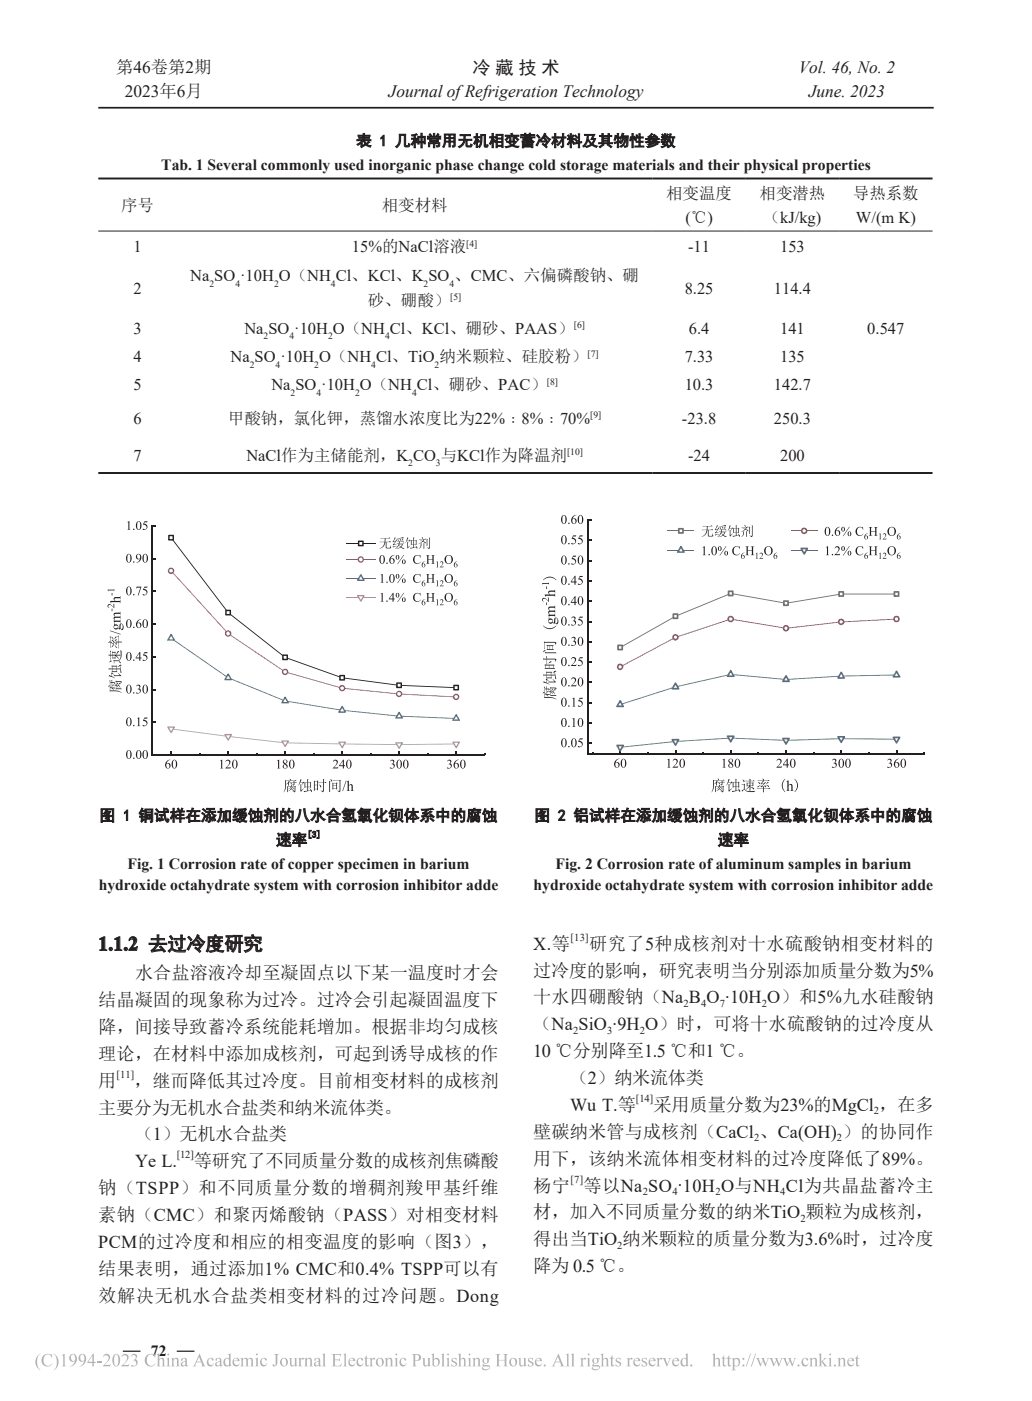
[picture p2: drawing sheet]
<svg xmlns="http://www.w3.org/2000/svg" width="210mm" height="285mm" viewBox="0 0 210 285" stroke-linecap="round" stroke-linejoin="round" font-family="sans-serif">
<defs><g id="words">
<text font-size="4.1" fill="#231f20" x="20" y="193.3">1.1.2 去过冷度研究</text>
<g font-size="3.7" fill="#231f20">
<text x="96.1" y="15">冷 藏 技 术</text>
<text x="108.5" y="193.2">X.等</text>
<text x="119.9" y="193.2">研究了5种成核剂对十水硫酸钠相变材料的</text>
<text x="27.5" y="199.2">水合盐溶液冷却至凝固点以下某一温度时才会</text>
<text x="108.5" y="198.7">过冷度的影响，研究表明当分别添加质量分数为5%</text>
<text x="147.6" y="203.1">.</text>
<text x="20" y="204.6">结晶凝固的现象称为过冷。过冷会引起凝固温度下</text>
<text x="108.5" y="204.1">十水四硼酸钠（Na B O 10H O）和5%九水硅酸钠</text>
<text x="108.5" y="209.6">（Na SiO 9H O）时，可将十水硫酸钠的过冷度从</text>
<text x="124.7" y="208.5">.</text>
<text x="20" y="210.1">降，间接导致蓄冷系统能耗增加。根据非均匀成核</text>
<text x="20" y="215.6">理论，在材料中添加成核剂，可起到诱导成核的作</text>
<text x="108.5" y="215.1">10 ℃分别降至1.5 ℃和1 ℃。</text>
<text x="20" y="221.1">用</text>
<text x="27.3" y="221.1">，继而降低其过冷度。目前相变材料的成核剂</text>
<text x="116" y="220.5">（2）纳米流体类</text>
<text x="20" y="226.5">主要分为无机水合盐类和纳米流体类。</text>
<text x="116" y="226">Wu T.等</text>
<text x="133" y="226">采用质量分数为23%的MgCl ，在多</text>
<text x="27.5" y="232">（1）无机水合盐类</text>
<text x="108.5" y="231.5">壁碳纳米管与成核剂（CaCl 、Ca(OH) ）的协同作</text>
<text x="27.5" y="237.5">Ye L.</text>
<text x="39.4" y="237.5">等研究了不同质量分数的成核剂焦磷酸</text>
<text x="108.5" y="236.9">用下，该纳米流体相变材料的过冷度降低了89%。</text>
<text x="20" y="242.9">钠（TSPP）和不同质量分数的增稠剂羧甲基纤维</text>
<text x="108.5" y="242.4">杨宁</text>
<text x="118.7" y="242.4">等以Na SO 10H O与NH Cl为共晶盐蓄冷主</text>
<text x="138" y="241.3">.</text>
<text x="20" y="248.4">素钠（CMC）和聚丙烯酸钠（PASS）对相变材料</text>
<text x="108.5" y="247.9">材，加入不同质量分数的纳米TiO 颗粒为成核剂，</text>
<text x="20" y="253.9">PCM的过冷度和相应的相变温度的影响（图3），</text>
<text x="108.5" y="253.3">得出当TiO 纳米颗粒的质量分数为3.6%时，过冷度</text>
<text x="20" y="259.3">结果表明，通过添加1% CMC和0.4% TSPP可以有</text>
<text x="108.5" y="258.8">降为 0.5 ℃。</text>
<text x="20" y="264.8">效解决无机水合盐类相变材料的过冷问题。Dong</text>
</g>
<g font-size="3.5" fill="#231f20">
<text x="23.6" y="14.9">第46卷第2期</text>
<text x="162.5" y="14.8">Vol. 46, No. 2</text>
<text x="25.4" y="19.8">2023年6月</text>
<text x="79.1" y="19.7">Journal of Refrigeration Technology</text>
<text x="164.6" y="19.7">June. 2023</text>
</g>
<g font-size="3.4" fill="#231f20">
<text x="135.6" y="40.4">相变温度</text>
<text x="154.6" y="40.4">相变潜热</text>
<text x="173.6" y="40.4">导热系数</text>
<text x="24.7" y="42.9">序号</text>
<text x="77.7" y="42.9">相变材料</text>
<text x="139.5" y="45.3">(℃)</text>
<text x="155.4" y="45.3">（kJ/kg)</text>
<text x="174.2" y="45.3">W/(m K)</text>
<text x="27.2" y="51.3">1</text>
<text x="71.6" y="51.3">15%的NaCl溶液</text>
<text x="140" y="51.3">-11</text>
<text x="158.7" y="51.3">153</text>
<text x="27.2" y="59.7">2</text>
<text x="38.7" y="57.2">Na SO ·10H O（NH Cl、KCl、K SO 、CMC、六偏磷酸钠、硼</text>
<text x="139.3" y="59.7">8.25</text>
<text x="157.5" y="59.7">114.4</text>
<text x="74.9" y="62.2">砂、硼酸）</text>
<text x="27.2" y="67.9">3</text>
<text x="49.7" y="67.9">Na SO ·10H O（NH Cl、KCl、硼砂、PAAS）</text>
<text x="140.2" y="67.9">6.4</text>
<text x="158.7" y="67.9">141</text>
<text x="176.5" y="67.9">0.547</text>
<text x="27.2" y="73.7">4</text>
<text x="46.9" y="73.7">Na SO ·10H O（NH Cl、TiO 纳米颗粒、硅胶粉）</text>
<text x="139.3" y="73.7">7.33</text>
<text x="158.7" y="73.7">135</text>
<text x="27.2" y="79.4">5</text>
<text x="55.2" y="79.4">Na SO ·10H O（NH Cl、硼砂、PAC）</text>
<text x="139.3" y="79.4">10.3</text>
<text x="157.5" y="79.4">142.7</text>
<text x="27.2" y="86.2">6</text>
<text x="46.4" y="86.2">甲酸钠，氯化钾，蒸馏水浓度比为22%﹕8%﹕70%</text>
<text x="138.8" y="86.2">-23.8</text>
<text x="157.5" y="86.2">250.3</text>
<text x="27.2" y="93.8">7</text>
<text x="50.1" y="93.8">NaCl作为主储能剂，K CO 与KCl作为降温剂</text>
<text x="140" y="93.8">-24</text>
<text x="158.7" y="93.8">200</text>
</g>
<g font-size="3.2" fill="#231f20">
<text x="72.5" y="29.7">表 1 几种常用无机相变蓄冷材料及其物性参数</text>
<text x="32.8" y="34.6">Tab. 1 Several commonly used inorganic phase change cold storage materials and their physical properties</text>
<text x="20.3" y="167">图 1 铜试样在添加缓蚀剂的八水合氢氧化钡体系中的腐蚀</text>
<text x="108.8" y="167">图 2 铝试样在添加缓蚀剂的八水合氢氧化钡体系中的腐蚀</text>
<text x="56.2" y="171.9">速率</text>
<text x="146.1" y="171.9">速率</text>
<text x="26" y="176.8">Fig. 1 Corrosion rate of copper specimen in barium</text>
<text x="113" y="176.8">Fig. 2 Corrosion rate of aluminum samples in barium</text>
<text x="20.1" y="181">hydroxide octahydrate system with corrosion inhibitor adde</text>
<text x="108.6" y="181">hydroxide octahydrate system with corrosion inhibitor adde</text>
<text x="30.7" y="275.9">72</text>
</g>
<g font-size="2.2" fill="#231f20">
<text x="116.1" y="191.4">[13]</text>
<text x="139.1" y="204.8">2</text>
<text x="142.7" y="204.8">4</text>
<text x="146.5" y="204.8">7</text>
<text x="155" y="204.8">2</text>
<text x="116.6" y="210.3">2</text>
<text x="123.6" y="210.3">3</text>
<text x="130.2" y="210.3">2</text>
<text x="23.7" y="219.3">[11]</text>
<text x="129.4" y="224.2">[14]</text>
<text x="177.8" y="226.7">2</text>
<text x="153.4" y="232.1">2</text>
<text x="170.3" y="232.1">2</text>
<text x="36" y="235.7">[12]</text>
<text x="116.1" y="240.6">[7]</text>
<text x="130.8" y="243.1">2</text>
<text x="136.8" y="243.1">4</text>
<text x="145.6" y="243.1">2</text>
<text x="158.8" y="243.1">4</text>
<text x="162.9" y="248.5">2</text>
<text x="125.6" y="254">2</text>
</g>
<g font-size="2" fill="#231f20">
<text x="94.9" y="50.2">[4]</text>
<text x="42.6" y="58.4">2</text>
<text x="47.9" y="58.4">4</text>
<text x="55.8" y="58.4">2</text>
<text x="67.3" y="58.4">4</text>
<text x="86.2" y="58.4">2</text>
<text x="91.5" y="58.4">4</text>
<text x="91.6" y="61.1">[5]</text>
<text x="53.6" y="69">2</text>
<text x="58.9" y="69">4</text>
<text x="66.8" y="69">2</text>
<text x="78.4" y="69">4</text>
<text x="116.8" y="66.8">[6]</text>
<text x="50.8" y="74.8">2</text>
<text x="56.1" y="74.8">4</text>
<text x="64" y="74.8">2</text>
<text x="75.5" y="74.8">4</text>
<text x="88.4" y="74.8">2</text>
<text x="119.6" y="72.6">[7]</text>
<text x="59.1" y="80.5">2</text>
<text x="64.4" y="80.5">4</text>
<text x="72.3" y="80.5">2</text>
<text x="83.9" y="80.5">4</text>
<text x="111.3" y="78.3">[8]</text>
<text x="120.1" y="85.1">[9]</text>
<text x="83.1" y="94.9">2</text>
<text x="88.7" y="94.9">3</text>
<text x="115.4" y="92.7">[10]</text>
</g>
<text font-size="1.9" fill="#231f20" x="62.5" y="170.4">[3]</text>
</g></defs>
<path d="M20 21.9h170" fill="none" stroke="#231f20" stroke-width=".35"/>
<path d="M25 274.9h3.6M36 274.9h3.6" fill="none" stroke="#231f20" stroke-width=".25"/>
<g fill="none" stroke="#231f20" stroke-width=".2">
<path d="M72.9 27.5h1v-.4h.3v.4h1.1v.2h-1.1v.2h1v.3l-1-.1v.3h1.3v.2h-1.5l-.3 .3v.7l.5-.3 .1 .3-.7 .4-.2-.2 .1-.7-.7 .5-.2-.2 1.1-.8h-1.1v-.2h1.3v-.3l-.9 .1v-.3h.9v-.2h-1zM74 28.8l.2-.1 .3 .5 .5-.5 .2 .2-.5 .5 .8 .2-.1 .3-1-.4zM77.5 28l.7-.5v2.2h-.3v-1.8l-.4 .4zM81.2 27.3h1.4l-.1 2.2 .4 .1h.2v-.4l.3 .1a.65 .65 0 0 1-.4 .6 .65 .65 0 0 1-.7-.1v-2.3h-.8v1.1l-.2 .8-.5 .6-.3-.2a2.11 2.11 0 0 0 .8-2.3zM83.7 27.5l1-.3 .2 .2-.4 .1v.6h.4v.2h-.4v1.8h-.2v-1.3l-.4 .8-.2-.3 .5-1h-.5v-.2h.6v-.5l-.4 .1zM84.5 28.6l.2-.1 .3 .4-.2 .1zM85.3 27.9h.4v.9h-.4zM85.7 27.1h.2v.6h.6v1.6h-.2v-.3h-.4v1.1h-.2v-1.1h-.4v.3h-.3v-1.6h.7zM85.9 27.9h.4v.9h-.4zM87.4 27.3l.1-.1 .2 .2 .1 .2-.2 .1h.6v-.6h.3v.6a.6 .6 0 0 0 .6-.5l.2 .1-.3 .4h.7v.6h-.3v-.4h-2.2v.4h-.2v-.6h.6zM87.4 28.1h1.8v.7h-.7v.2h1l-.1 .7-.5 .2-.1-.2 .4-.1v-.4h-.7v.9h-.3v-.9h-.8v.7h-.2v-.9h1v-.2h-.8zM87.7 28.3h1.3v.3h-1.3z"/>
<path d="M90.4 27.3h2.2v2.2a.41 .41 0 0 1-.5 .5v-.3l.3-.1v-.7h-.8v1h-.2v-1h-.7l-.4 1.1-.2-.1 .3-.8zM90.7 27.5h.7v.5h-.7zM90.7 28.2h.7v.5h-.7zM91.6 27.5h.8v.5h-.8zM91.6 28.2h.8v.5h-.8zM93.6 27.4h2.1v.2h-1l-.1 .7h1.4v.3h-.9v1l.6 .1 .1-.4 .3 .1-.2 .4-.9 .1-.2-1.3h-.2a1.9 1.9 0 0 1-1.1 1.5l-.2-.3a1.75 1.75 0 0 0 1.1-1.2h-1v-.3h1v-.7h-.8zM96.9 27.2h.3v.6h.4v.2h-.4v.5l.1-.1 .3 .4-.2 .2-.2-.5v1.5h-.3v-1.4l-.3 .8-.2-.2 .5-1.2h-.4v-.2h.4zM97.8 27.4h1v2.2l.2 .1 .1-.3 .2 .1-.1 .4h-.5l-.2-.1v-2.2h-.4v.6a2.54 2.54 0 0 1-.5 1.8l-.3-.2a3.1 3.1 0 0 0 .5-2.4zM100.1 27.1h.3v.7h.4v.3l-.4-.1v.5l.1-.1 .4 .4-.2 .2-.3-.4v1.4h-.3v-1.3l-.3 .7-.2-.2 .5-1.2-.5 .1v-.3h.5zM100.9 27.3h1.5v2.7h-.3v-.2h-.9v.2h-.3zM101.2 29h.9v.6h-.9zM101.2 27.5h.9v.6h-.9z"/>
<path d="M101.2 28.3h.9v.5h-.9zM102.8 27.5h1.3l-.1-.3 .2-.1 .2 .4h1.2v.2h-.9v1h-.3v-1h-.4v1h-.3v-1h-.9zM103.1 28.7h2.1l-.8 .8 1.2 .3-.2 .2h-.2a1.65 1.65 0 0 0-1.7 0l-.5 .1-.2-.3 1.2-.3-.6-.6-.3 .1zM103.3 27.8l.2 .2-.5 .6-.2-.2zM103.7 28.9h1l-.5 .5zM104.8 28l.2-.1 .6 .5-.3 .2zM105.9 27.8h1.4l-.1-.1 .3-.1v.2h1.4v.2h-1.6l-.3 .2h.7l.3-.1 .2 .1-1.2 .5 1.1-.1-.2-.1 .2-.1 .6 .4-.2 .2-.3-.2-1.9 .1-.1-.2 1.1-.3-.9 .1v-.2l.6-.3h-1.1zM106 27.4h.8l-.1-.3h.3v.3h.7v-.3h.3l-.1 .3h.9v.2l-.9-.1 .1 .2h-.3v-.2h-.7v.2h-.3l.1-.2-.8 .1zM106.3 29h2.1v1h-.2v-.1h-1.6v.2h-.3zM106.6 29.2h.7v.2h-.7zM106.6 29.5h.7v.3h-.7zM107.5 29.2h.7v.2h-.7z"/>
<path d="M107.5 29.5h.7v.3h-.7zM109.2 27.6l.2-.2 .5 .6-.2 .1zM109.7 28.4l.2 .2-.6 1.1-.2-.2zM110.1 28.7h1.7l-.7 .9 .2 .3-.1 .2-.8-.7 .1-.2 .4 .3 .4-.6h-1.2zM110.7 28.2l.1-.2 .4 .5-.2 .1zM110.8 27.1l.3 .1-.1 .2 .5 .5 .5 .4-.2 .3-.9-1-.9 1-.2-.2 .6-.6zM112.9 27.2h.2v.7h.4v.2h-.4v.4l.1-.1 .4 .4-.2 .2-.3-.4v1.4h-.2v-1.4l-.5 .8-.1-.2 .5-1.1h-.4v-.2h.5zM113.6 27.9h.9v-.7h.2v.7h.5v.2h-.5v1.6l-.2 .3h-.3l-.1-.2 .3-.1 .1-1.3-1 1.2-.2-.2 .6-.5 .5-.8h-.8zM115.5 27.5l.2-.1 .3 .5-.2 .2zM116 27.2h.3v1h.4v.2h-.4v1.7h-.3v-1.3l-.4 .7-.2-.2 .6-.9h-.5v-.2h.5zM116.3 28.7l.2-.2 .3 .4-.2 .2zM116.6 27.4l.2 .2-.3 .5-.2-.1z"/>
<path d="M117 28.2l.5 .5-.2 .1-.5-.5zM117.1 27.5l.5 .5-.2 .1-.5-.5zM117.7 27.2h.2v1.7l.5-.1v.2l-.5 .1v1h-.2v-.9l-1 .2-.1-.3 1.1-.1zM119 27.3h2l-.4 .9h.6l-.6 1.1 .9 .4-.1 .3-1-.5-1.1 .5-.1-.2 1-.4-.6-.9-.5 1.1-.3 .3-.2-.2a2.67 2.67 0 0 0 .9-2.2l-.5 .1zM119.7 27.5h1l-.5 .9h.7l-.5 .8a1.78 1.78 0 0 1-.7-1.7zM121.9 29.9l.8-.6 .2 .2-.8 .6zM122 27.6h.5v-.4h.3l-.1 .4h1.1l-.1-.4h.3v.4h.5v.2h-.5v1.2h.7v.2h-2.9v-.2h.7v-1.2h-.5zM122.7 28.7h1.1v.3h-1.1zM122.7 28.2h1.1v.4h-1.1zM122.7 27.8h1.1v.3h-1.1zM123.7 29.3l.8 .5-.2 .2-.7-.5zM125.2 27.5l.3 .1-.1 .3h.2v-.8h.3v.8h.3v.2h-.3v.6l.3-.1v.2l-.3 .2v1h-.3v-1l-.5 .2-.1-.3 .6-.1v-.7h-.3l-.1 .5-.2-.1z"/>
<path d="M126.6 27.1l.3 .1-.2 .4h1.2l-.1 2-.2 .3-.5 .1-.1-.3 .5-.1 .1-1.7h-.2l-.3 1.4-.7 .7-.2-.2a1.9 1.9 0 0 0 1-1.9h-.2l-.2 .7-.4 .6-.3-.1 .6-1 .1-.2h-.2l-.3 .4-.2-.1zM128.3 27.8l.2 .1-.1 .8-.3-.1zM128.6 27.2h.3v2.8h-.3zM128.9 27.8l.2-.1 .2 .5-.2 .1zM129.5 27.4l.2 .1-.1 .4h.4v-.7h.3v.7h.6v.2h-.6v.6h.6v.3l-.6-.1v.8h.7v.2h-1.8v-.2h.8v-.8l-.6 .1v-.3h.6v-.6h-.4l-.2 .5-.2-.1zM131.4 28.2h1l.1-.2h-.6l-.1-.2 .8-.7 .2 .2-.5 .5h1l-.3-.3 .1-.1 .7 .5-.2 .2-.1-.2-.7 .1-.2 .2h1.5v.2h-.8l.9 .5-.2 .2-.9-.7h-.6l-1 .7-.2-.2 .9-.5h-.8zM131.6 29.8l1.2-.2 .8-.5 .2 .2-1.5 .7h-.5zM131.8 29.3l.8-.1 .6-.4 .3 .2-1.4 .5-.1 .1zM131.9 28.9l1-.4 .2 .2-1 .4zM134.6 28.8h.5v-.3l.3 .1-.1 .2h.7l-.3 .6 .3 .1-.1 .2-.3-.1-.9 .5-.1-.2 .8-.4-.6-.2 .2-.3h-.4zM134.6 27.8h.6v-.6h.3v.6h.6v.2h-.6v.5h-.3v-.4l-.5 .5-.2-.2 .6-.4h-.5zM134.7 27.4l.1-.2 .3 .4-.2 .1z"/>
<path d="M135.2 29h.5l-.2 .3-.4-.1zM135.5 28.2l.1-.1 .4 .3-.2 .1zM135.8 27.2l.2 .1-.2 .4h-.2zM136.3 27.2l.3 .1-.2 .5h.9v.2h-.2l-.3 1.4 .6 .4-.2 .2-.6-.4-.6 .5-.2-.2a.68 .68 0 0 0 .6-.5 .68 .68 0 0 0-.2-.7v-.2l-.1 .3-.2-.1zM136.4 28h.5l-.2 1.2zM20 47h169.8M20.6 164.5h2.5v2.8h-.2v-.2h-2.1v.2h-.2zM20.8 164.7h2.1v2.2h-2.1zM21.5 166.3l.8 .3-.1 .2-.8-.2zM21.6 164.8l.3 .1-.2 .1h.9l-.5 .7 .7 .2-.2 .2-.3-.1a.61 .61 0 0 0-.9 .1l-.3 .1-.1-.3 .7-.2-.3-.3-.2 .3-.2-.2zM21.6 165.2h.6l-.3 .4zM21.7 166l.6 .2-.1 .2-.6-.2z"/>
<path d="M25.3 165.3l.7-.5v2.1h-.3v-1.7l-.4 .3zM28.8 164.4l.3 .1-.2 .4h.4v.2h-.5l-.2 .3h.7v.2h-.3v.4h.3v.2h-.3v.6l.3-.2v.2l-.5 .5-.1-.2 .1-.9h-.4v-.2h.4v-.4h-.2v-.1l-.1 .1-.2-.2zM29.5 164.6h1.6l-.1 2.6-.3 .1-.1-.3 .2-.1v-2.1h-1.1v2.5h-.2zM29.9 165.2h.8v.2h-.8zM29.9 165.7h.7v.9h-.7zM30.2 165.8h.2v.6h-.2zM31.5 165.4h.6v1.3l.3-.3 .2 .2-.7 .6-.1-.2 .1-1.4h-.4zM31.7 164.7l.1-.2 .4 .4-.2 .2zM32.3 165.1h1v-.7h.3v.7h.7v.2h-.7l.4 1.6h.1l.1-.4 .2 .2-.2 .5a.92 .92 0 0 1-.7-.9l-.1-1h-1.1zM32.5 165.7h.8v.2h-.3v.8l.3-.1v.2l-.8 .3-.1-.3 .4-.1v-.8h-.3zM33.8 164.6l.1-.2 .4 .4-.2 .2zM35.2 164.4h.3l-.1 .7h.4v.2h-.4v.5l.2-.1 .3 .4-.2 .1-.3-.4 .1 1.5h-.3v-1.4l-.4 .7-.1-.2 .5-1.1h-.5v-.2h.5z"/>
<path d="M35.9 165h.8l.3-.6 .2 .1-.2 .5h.5v.2h-.7v.5h.6v.2h-.6v.5h.8v.2h-.8v.7h-.2v-.7h-.8v-.3l.8 .1v-.5h-.6v-.3l.6 .1v-.5h-.7zM36.1 164.5l.2-.1 .2 .4-.2 .1zM38 164.9h.9l.2-.5h.3l-.2 .5h1.5v.2h-1.6l-.2 .4a1.57 1.57 0 0 0-.3 1.3v.5h-.2v-1.1l-.4 .3-.2-.2 .5-.3 .1-.4h.2l.3-.5h-.9zM38.9 165.8l.7 .1v-.6h.2v.6l.7-.1v.3h-.7v.8h.9v.2h-1.9v-.2h.8v-.8h-.7zM41.2 165.3l.5 .3-.1 .2-.6-.3zM41.4 164.5l.4 .3-.2 .2-.4-.4zM41.5 166.1l.2 .2-.4 .9-.3-.1zM42 164.4h1.7v.3l-.8-.1-.1 .4h1.1v.3h-.8l.3 .3 .6 .2-.2 .3-.5-.3-.4-.5h-.2l-.8 .9-.2-.2 .5-.3 .3-.4h-.6v-.3h.6l.1-.4-.6 .1zM42.1 166.2h.3l-.4 .8h-.2zM42.6 165.7h.2v1.3l-.1 .2-.3 .1-.1-.3 .3-.1zM42.9 166.3l.2-.1 .3 .8h-.3zM43.3 166.2l.2-.1 .4 .8-.2 .1z"/>
<path d="M44.8 164.5h.3v.6h.6l-.1 1.8-.2 .2-.3 .1-.1-.3 .4-.1 .1-1.5h-.4l-.2 1.2-.4 .8-.3-.2 .4-.7 .2-1.1h-.4v-.3l.4 .1zM45.9 164.9h1v2.3h-.2v-.3h-.6v.3h-.2zM46.1 165.1h.6v1.5h-.6zM47.4 166.7l.9-.2v.3l-.8 .1zM47.9 164.4l.2 .2-.4 .7h.4l.2-.4 .2 .2-.7 1 .5-.1-.1 .3h-.7l-.1-.2 .6-.6-.5 .1-.1-.3zM48.5 164.6l1.5-.2 .1 .3-1.6 .1zM48.5 165.3l1 .1 .2-.6 .3 .1-.3 .5 .4-.1v.2h-.9v.3l1-.1v.2h-1.1l-.1 .3h1l-.4 .7 .6 .1-.1 .3a1.13 1.13 0 0 0-1.3 0l-.2-.2 .6-.2-.3-.4-.6 .7-.2-.2 .5-.5 .3-.6h-.5v-.2l.6 .1v-.3h-.5zM48.6 164.9h.2l.1 .3-.2 .1zM49 166.3h.7l-.3 .5zM49.1 164.9l.2-.1 .1 .4-.2 .1zM51 165.6h.2v1.1l.3-.3 .1 .2-.5 .7-.2-.2zM51 164.5l.3 .1-.2 .3h.6l-.1 .6h-.3l.1-.4a.66 .66 0 0 0-.6 .6l-.3-.1z"/>
<path d="M52 165.3h.4v.7h-.4zM52.4 164.4h.3l-.1 .7h.7v1.3l-.7-.2v.7l.5-.1-.2-.2 .3-.1 .3 .7-.3 .1-.1-.3-1.5 .3-.1-.3 .9-.1v-.7h-.4v.2l-.2 .1v-1.4h.6zM52.6 165.3h.5v.7h-.5zM53.8 164.8h1.8v.2a.36 .36 0 0 0-.5 .3l-.2 .1 .7 .4-.2 .2-.1-.1a.9 .9 0 0 0-1.2 0l-.2 .1-.2-.2 .8-.3-.5-.2 .1-.2 .6 .2 .4-.3h-1.3zM54.3 166h.2l-.1 .7-.4 .6-.2-.2a1 1 0 0 0 .5-1.1zM54.4 164.5l.2-.1 .3 .2-.2 .2zM55 166h.2v1.2h-.2zM55.7 164.9h.3v1.6h-.3zM56.3 164.4h.2v2.6l-.1 .2-.4 .1-.1-.3 .4-.1zM56.3 170.5h.6v1.1a3.8 3.8 0 0 0 2.4 .3l-.1 .3a4.4 4.4 0 0 1-2.3-.3l-.4 .3-.2-.2 .4-.3v-1h-.4zM56.5 169.5h.2l.3 .5-.3 .1zM57.1 169.6h.9v-.3h.3l-.1 .3h.9v.2h-.9v.3h.8v.7h-.8l.1 1h-.3v-.8l-.7 .7-.2-.2 .7-.7h-.5v-.7h.7v-.3h-.9z"/>
<path d="M57.3 166.1h.7v.6h-.7zM57.3 165.2h.7v.6h-.7zM57.5 170.3h.5v.3h-.5zM57.5 164.4l.3 .1-.2 .5h.6v2.2h-.2v-.3h-.7v.3h-.2v-2.2h.3zM58.2 170.3h.6v.3h-.6zM58.4 170.9l.7 .6-.2 .1-.6-.5zM58.6 165.8l.2-.1 .3 .6-.2 .2zM58.7 164.4l.3 .1-.2 .5h.9l-.1 1.2a.8 .8 0 0 1-.4 1l-.3 .1-.1-.3h.4a1.54 1.54 0 0 0 .2-1.5v-.3h-.7l-.3 .6-.2-.2zM59.6 171l.6-.4 .1 .2-.5 .4zM59.7 169.7h1.1v-.3h.2l.1 .3h1.1v.2l-1.4-.1 .2 .2-.4 .4h.4l.2-.4 .3 .2-.8 .7h.6l-.2-.2 .2-.1 .4 .5-.2 .1-.1-.2h-.3v.4h1.3v.2h-1.3v.6h-.3v-.6h-1.3v-.2h1.3v-.3l-.4 .1-.1-.3 .5-.4-.4 .1-.1-.3 .4-.5-1 .1zM59.7 170.2l.2-.2 .3 .3-.1 .2zM61 164.7h.3l-.1 .2a3.7 3.7 0 0 1-.9 2.3l-.2-.2a3 3 0 0 0 .9-2.3z"/>
<path d="M61.6 170.3l.4-.3 .2 .2-.5 .3zM61.8 170.6l.5 .4-.2 .1-.5-.3zM61.8 164.5h.3a3.4 3.4 0 0 0 .9 2.5l-.3 .2a4.5 4.5 0 0 1-.9-2.7zM62.9 168.9h.5v.1h-.4v1.4h.4v.1h-.5zM63.3 165.2h1.1l-.3 1-.6 .7-.3-.1 .6-.6 .3-.8-.8 .1zM63.7 169.2a.33 .33 0 0 1 .5 0 .33 .33 0 0 1-.1 .5 .37 .37 0 0 1 0 .6 .37 .37 0 0 1-.6-.3h.2a.24 .24 0 0 0 .3 .2 .24 .24 0 0 0 .1-.3 .24 .24 0 0 0-.3-.2l.2-.1a.2 .2 0 0 0 .1-.3 .2 .2 0 0 0-.4 0l-.2 .1zM64.5 168.9h.4v1.6h-.4v-.1h.3v-1.4h-.3zM64.6 164.4h.2l.1 .7 .2 .5 .6-.6 .2 .2-.7 .6 .4 .5 .6 .4-.3 .2-.2-.2-.9-1.1v1.5l-.5 .2-.1-.3h.3l.1-.1zM66.4 165.7l.9-.6 .5-.7 .2 .1a1.93 1.93 0 0 0 1.3 1.1l-.1 .2-.3-.1-1-.9-1.1 1-.2 .1zM66.9 166.1h1.9v1.1h-.2v-.2h-1.4v.3h-.3zM67.1 165.6h1.5v.2h-1.5zM67.2 166.3h1.4v.5h-1.4z"/>
<path d="M69.8 165.4h2.2l.1 1.4 .1 .2 .1-.3 .2 .1-.2 .4a1.44 1.44 0 0 1-.5-1.6h-2zM70 165.7h1.4l-.4 .4 .7 .2-.2 .2-.2-.1a.72 .72 0 0 0-1 0l-.4 .1-.1-.2 1.1-.4h-.9zM70.1 166.5h1.4v.2h-.6v.3h.9v.2h-2v-.2h.9v-.3h-.6zM70.2 165h1.8v.2h-1.8zM70.3 164.4l.3 .1-.2 .1h1.8v.2h-1.9l-.5 .5-.2-.1zM73 166h.6l-.2-.2 .2-.1 .2 .2-.2 .1h.5l.2-.3 .3 .1-.3 .2h.5v.2h-.7v.2h.6v.2h-.6v.2h.8v.2h-.8v.3h-.3v-.3h-.8v-.2h.8v-.2h-.7v-.2h.7v-.2h-.8zM73 165.4h2.2l.1 1.5v.1l.2-.3 .2 .2-.3 .4a1.6 1.6 0 0 1-.4-1.7h-2zM73.4 165h1.8v.2h-1.8zM73.5 164.3l.3 .2-.2 .1h1.8v.2h-1.9l-.5 .6-.2-.2zM76.7 164.4l.3 .2-.3 .5v2.2h-.2v-1.8l-.3 .4-.2-.2zM77.5 164.5h.3v1.2l.7-.9 .3 .2-1 1v.9h.7l.1-.3 .3 .1-.3 .5-1-.1-.1-1-.5 .4-.2-.2 .7-.4zM79.5 165.4h.7v.2h-.3v.4h.4v.2h-.4v.6l.3-.3 .1 .2-.6 .5-.1-.2 .1-.8h-.4v-.2h.4v-.4h-.2z"/>
<path d="M79.7 164.4l.2 .1-.1 .4h.5v.2h-.2a.8 .8 0 0 0-.8 .5l-.2-.2zM80.5 164.6h1.4v1.8h-.3v-1.6h-.9v1.6h-.2zM81.1 165.2h.2v.2a1.66 1.66 0 0 1-.9 1.9l-.2-.2a1.47 1.47 0 0 0 .9-1.9zM81.5 166.5l.6 .6-.2 .2-.6-.6zM82.9 164.4l.3 .1-.3 .6 .1 2.2h-.3v-1.8l-.2 .5-.2-.2zM83.2 165.1h.8v-.7h.2v.7h.9v.2h-.7a1.61 1.61 0 0 0 .9 1.1l-.3 .2-.3-.3-.5-1v1.2h.5v.2h-.5v.6h-.2v-.6h-.5v-.2h.5v-1.2l-.3 .7-.5 .7-.2-.2 .5-.5 .3-.7h-.6zM85.5 167l.7-.6 .2 .1-.6 .6zM85.7 164.6l2.3-.2 .2 .3-1.3 .1 .2 .1-.6 .5h.6l.5-.4 .3 .1-1.5 .9 1.4-.1-.3-.2 .2-.1 .7 .6-.3 .1-.2-.2-.7 .1-.1 .9-.5 .2-.1-.3 .4-.1v-.7h-1l-.1-.2 1-.5-.7 .1-.1-.3 .4-.1 .3-.4h-.9zM87.7 166.4l.6 .5-.2 .2-.6-.6zM88.9 165.1h1.1v-.7h.3l-.1 .7h1.1v1.3h-.3v-.2h-.8l.1 1.1h-.3v-1.1h-.8v.2h-.3zM89.2 165.3h.8v.7h-.8zM90.2 165.3h.8v.7h-.8z"/>
<path d="M92.3 166.1h.6v.6h-.6zM92.3 165.2h.6v.6h-.6zM92.5 164.4l.2 .1-.1 .5h.5v2.2h-.2v-.3h-.6v.3h-.3v-2.2h.4zM93.5 165.8l.2-.1 .3 .6-.2 .2zM93.6 164.4l.3 .1-.2 .5h.9v1.2a.8 .8 0 0 1-.4 1l-.4 .1-.1-.3h.4a1.54 1.54 0 0 0 .3-1.5v-.3h-.7l-.3 .6-.2-.2zM95.3 164.6h1.1v-.1l.3-.1v.2h1.1v.3l-2.2-.1-.1 1.6-.3 .8-.2-.2 .3-.7zM95.8 166h.8v-.2l.2 .1v.1h.8v1.1l-.3 .2-.1-.3h.2v-.8h-.7l.5 .3-.1 .2-.5-.3-.4 .3-.1-.2 .4-.3h-.5v1h-.2zM96.1 164.9l.2 .1-.1 .2v.7h-.3v-.5l-.2 .3-.1-.2zM96.3 165.1l.9 .1v-.3h.2v.3l.4-.1v.2h-.4v.5l-.3 .2-.2-.3h.3v-.4h-.9zM96.5 165.5l.2-.1 .1 .3-.2 .1zM96.6 166.5l.6 .5-.2 .1-.4-.3-.4 .4-.1-.1zM98.6 165.6h.2v1.1l.3-.3 .2 .2-.6 .7-.2-.2z"/>
<path d="M98.6 164.5l.3 .1-.2 .3h.6l-.1 .6h-.3l.1-.4a.66 .66 0 0 0-.6 .6l-.2-.1zM99.6 165.3h.4v.7h-.4zM100 164.4h.3v.7h.6v1.3l-.6-.2v.7l.4-.1-.1-.2 .2-.1 .3 .7-.3 .1-.1-.3-1.4 .3-.1-.3 .8-.1v-.7h-.4v.2l-.2 .1v-1.4h.6zM100.3 165.3h.4v.7h-.4zM109.1 164.5h2.5v2.8h-.2v-.2h-2.1v.2h-.2zM109.3 164.7h2.1v2.2h-2.1zM110 166.3l.8 .3-.1 .2-.8-.2zM110.1 164.8l.3 .1-.2 .1h.9l-.5 .7 .7 .2-.2 .2-.3-.1a.61 .61 0 0 0-.9 .1l-.3 .1-.1-.3 .7-.2-.3-.3-.2 .3-.2-.2zM110.1 165.2h.6l-.3 .4zM110.2 166l.6 .2-.1 .2-.6-.2zM113.9 164.9a.66 .66 0 0 1 1 .1 .66 .66 0 0 1-.3 1l-.6 .7h.9v.2h-1.2l.3-.5a1.2 1.2 0 0 0 .5-1.3l-.3-.1-.3 .4-.3-.1zM117.3 164.4l.3 .1-.2 .4 .6-.1v.3h-.6l-.2 .3h.7v.2h-.3v.3h.4v.3h-.4v.6l.3-.3 .1 .2-.6 .5-.2-.2 .1-.8h-.3v-.3h.3v-.3h-.1v-.2l-.2 .2-.2-.2z"/>
<path d="M118 165.9h1.6v1.4h-.3v-.3h-1v.3h-.3zM118.2 164.5h1.2v1h-1.2zM118.3 166.1h1v.7h-1zM118.4 164.7h.8v.6h-.8zM120 165.4h.6v1.3l.3-.3 .2 .2-.7 .6-.1-.2 .1-1.4h-.4zM120.2 164.7l.1-.2 .4 .4-.2 .2zM120.8 165.1h1v-.7h.3v.7h.7v.2h-.7l.4 1.6h.1l.1-.4 .2 .2-.2 .5a.92 .92 0 0 1-.7-.9l-.1-1h-1.1zM121 165.7h.8v.2h-.3v.8l.3-.1v.2l-.8 .3-.1-.3 .4-.1v-.8h-.3zM122.3 164.6l.1-.2 .4 .4-.2 .2zM123.7 164.4h.3l-.1 .7h.4v.2h-.4v.5l.2-.1 .3 .4-.2 .1-.3-.4 .1 1.5h-.3v-1.4l-.4 .7-.1-.2 .5-1.1h-.5v-.2h.5zM124.4 165h.8l.3-.6 .2 .1-.2 .5h.5v.2h-.7v.5h.6v.2h-.6v.5h.8v.2h-.8v.7h-.2v-.7h-.8v-.3l.8 .1v-.5h-.6v-.3l.6 .1v-.5h-.7zM124.6 164.5l.2-.1 .2 .4-.2 .1z"/>
<path d="M126.5 164.9h.9l.2-.5h.3l-.2 .5h1.5v.2h-1.6l-.2 .4a1.57 1.57 0 0 0-.3 1.3v.5h-.2v-1.1l-.4 .3-.2-.2 .5-.3 .1-.4h.2l.3-.5h-.9zM127.4 165.8l.7 .1v-.6h.2v.6l.7-.1v.3h-.7v.8h.9v.2h-1.9v-.2h.8v-.8h-.7zM129.7 165.3l.5 .3-.1 .2-.6-.3zM129.9 164.5l.4 .3-.2 .2-.4-.4zM130 166.1l.2 .2-.4 .9-.3-.1zM130.5 164.4h1.7v.3l-.8-.1-.1 .4h1.1v.3h-.8l.3 .3 .6 .2-.2 .3-.5-.3-.4-.5h-.2l-.8 .9-.2-.2 .5-.3 .3-.4h-.6v-.3h.6l.1-.4-.6 .1zM130.6 166.2h.3l-.4 .8h-.2zM131.1 165.7h.2v1.3l-.1 .2-.3 .1-.1-.3 .3-.1zM131.4 166.3l.2-.1 .3 .8h-.3zM131.8 166.2l.2-.1 .4 .8-.2 .1zM133.3 164.5h.3v.6h.6l-.1 1.8-.2 .2-.3 .1-.1-.3 .4-.1 .1-1.5h-.4l-.2 1.2-.4 .8-.3-.2 .4-.7 .2-1.1h-.4v-.3l.4 .1zM134.4 164.9h1v2.3h-.2v-.3h-.6v.3h-.2z"/>
<path d="M134.6 165.1h.6v1.5h-.6zM135.9 166.7l.9-.2v.3l-.8 .1zM136.4 164.4l.2 .2-.4 .7h.4l.2-.4 .2 .2-.7 1 .5-.1-.1 .3h-.7l-.1-.2 .6-.6-.5 .1-.1-.3zM137 164.6l1.5-.2 .1 .3-1.6 .1zM137 165.3l1 .1 .2-.6 .3 .1-.3 .5 .4-.1v.2h-.9v.3l1-.1v.2h-1.1l-.1 .3h1l-.4 .7 .6 .1-.1 .3a1.13 1.13 0 0 0-1.3 0l-.2-.2 .6-.2-.3-.4-.6 .7-.2-.2 .5-.5 .3-.6h-.5v-.2l.6 .1v-.3h-.5zM137.1 164.9h.2l.1 .3-.2 .1zM137.5 166.3h.7l-.3 .5zM137.6 164.9l.2-.1 .1 .4-.2 .1zM139.5 165.6h.2v1.1l.3-.3 .1 .2-.5 .7-.2-.2zM139.5 164.5l.3 .1-.2 .3h.6l-.1 .6h-.3l.1-.4a.66 .66 0 0 0-.6 .6l-.3-.1zM140.5 165.3h.4v.7h-.4zM140.9 164.4h.3l-.1 .7h.7v1.3l-.7-.2v.7l.5-.1-.2-.2 .3-.1 .3 .7-.3 .1-.1-.3-1.5 .3-.1-.3 .9-.1v-.7h-.4v.2l-.2 .1v-1.4h.6z"/>
<path d="M141.1 165.3h.5v.7h-.5zM142.3 164.8h1.8v.2a.36 .36 0 0 0-.5 .3l-.2 .1 .7 .4-.2 .2-.1-.1a.9 .9 0 0 0-1.2 0l-.2 .1-.2-.2 .8-.3-.5-.2 .1-.2 .6 .2 .4-.3h-1.3zM142.8 166h.2l-.1 .7-.4 .6-.2-.2a1 1 0 0 0 .5-1.1zM142.9 164.5l.2-.1 .3 .2-.2 .2zM143.5 166h.2v1.2h-.2zM144.2 164.9h.3v1.6h-.3zM144.8 164.4h.2v2.6l-.1 .2-.4 .1-.1-.3 .4-.1zM145.8 166.1h.7v.6h-.7zM145.8 165.2h.7v.6h-.7zM146 164.4l.3 .1-.2 .5h.6v2.2h-.2v-.3h-.7v.3h-.2v-2.2h.3zM146.2 170.5h.6v1.1a3.8 3.8 0 0 0 2.4 .3l-.1 .3a4.4 4.4 0 0 1-2.3-.3l-.4 .3-.2-.2 .4-.3v-1h-.4zM146.4 169.5h.2l.3 .5-.3 .1z"/>
<path d="M147 169.6h.9v-.3h.2v.3h.9v.2h-.9v.3h.8v.7h-.8v1h-.2v-.8l-.7 .7-.2-.2 .7-.7h-.5v-.7h.7v-.3h-.9zM147.1 165.8l.2-.1 .3 .6-.2 .2zM147.2 164.4l.3 .1-.2 .5h.9l-.1 1.2a.8 .8 0 0 1-.4 1l-.3 .1-.1-.3h.4a1.54 1.54 0 0 0 .2-1.5v-.3h-.7l-.3 .6-.2-.2zM147.4 170.3h.5v.3h-.5zM148.1 170.3h.6v.3h-.6zM148.3 170.9l.7 .6-.2 .1-.6-.5zM149.5 164.7h.3l-.1 .2a3.7 3.7 0 0 1-.9 2.3l-.2-.2a3 3 0 0 0 .9-2.3zM149.5 171l.6-.4 .1 .2-.6 .4zM149.6 169.7h1.1l-.1-.3h.3l.1 .3h1.1v.2l-1.5-.1 .3 .2-.4 .4h.4l.2-.4 .3 .2-.8 .7h.6l-.2-.2 .2-.1 .4 .5-.3 .1-.1-.2h-.3v.4h1.4v.2h-1.4l.1 .6h-.3v-.6h-1.3v-.2h1.3v-.3l-.4 .1-.1-.3 .5-.4-.4 .1-.1-.3 .4-.5-1 .1zM149.6 170.2l.2-.2 .3 .3-.1 .2zM150.3 164.5h.3a3.4 3.4 0 0 0 .9 2.5l-.3 .2a4.5 4.5 0 0 1-.9-2.7zM151.5 170.3l.4-.3 .2 .2-.5 .3z"/>
<path d="M151.7 170.6l.5 .4-.2 .1-.5-.3zM151.8 165.2h1.1l-.3 1-.6 .7-.3-.1 .6-.6 .3-.8-.8 .1zM153.1 164.4h.2l.1 .7 .2 .5 .6-.6 .2 .2-.7 .6 .4 .5 .6 .4-.3 .2-.2-.2-.9-1.1v1.5l-.5 .2-.1-.3h.3l.1-.1zM154.9 165.7l.9-.6 .5-.7 .2 .1a1.93 1.93 0 0 0 1.3 1.1l-.1 .2-.3-.1-1-.9-1.1 1-.2 .1zM155.4 166.1h1.9v1.1h-.2v-.2h-1.4v.3h-.3zM155.6 165.6h1.5v.2h-1.5zM155.7 166.3h1.4v.5h-1.4zM158.3 165.4h2.2l.1 1.4 .1 .2 .1-.3 .2 .1-.2 .4a1.44 1.44 0 0 1-.5-1.6h-2zM158.5 165.7h1.4l-.4 .4 .7 .2-.2 .2-.2-.1a.72 .72 0 0 0-1 0l-.4 .1-.1-.2 1.1-.4h-.9zM158.6 166.5h1.4v.2h-.6v.3h.9v.2h-2v-.2h.9v-.3h-.6zM158.7 165h1.8v.2h-1.8zM158.8 164.4l.3 .1-.2 .1h1.8v.2h-1.9l-.5 .5-.2-.1z"/>
<path d="M161.5 166h.6l-.2-.2 .2-.1 .2 .2-.2 .1h.5l.2-.3 .3 .1-.3 .2h.5v.2h-.7v.2h.6v.2h-.6v.2h.8v.2h-.8v.3h-.3v-.3h-.8v-.2h.8v-.2h-.7v-.2h.7v-.2h-.8zM161.5 165.4h2.2l.1 1.5v.1l.2-.3 .2 .2-.3 .4a1.6 1.6 0 0 1-.4-1.7h-2zM161.9 165h1.8v.2h-1.8zM162 164.3l.3 .2-.2 .1h1.8v.2h-1.9l-.5 .6-.2-.2zM165.2 164.4l.3 .2-.3 .5v2.2h-.2v-1.8l-.3 .4-.2-.2zM166 164.5h.3v1.2l.7-.9 .3 .2-1 1v.9h.7l.1-.3 .3 .1-.3 .5-1-.1-.1-1-.5 .4-.2-.2 .7-.4zM168 165.4h.7v.2h-.3v.4h.4v.2h-.4v.6l.3-.3 .1 .2-.6 .5-.1-.2 .1-.8h-.4v-.2h.4v-.4h-.2zM168.2 164.4l.2 .1-.1 .4h.5v.2h-.2a.8 .8 0 0 0-.8 .5l-.2-.2zM169 164.6h1.4v1.8h-.3v-1.6h-.9v1.6h-.2zM169.6 165.2h.2v.2a1.66 1.66 0 0 1-.9 1.9l-.2-.2a1.47 1.47 0 0 0 .9-1.9zM170 166.5l.6 .6-.2 .2-.6-.6zM171.4 164.4l.3 .1-.3 .6 .1 2.2h-.3v-1.8l-.2 .5-.2-.2z"/>
<path d="M171.7 165.1h.8v-.7h.2v.7h.9v.2h-.7a1.61 1.61 0 0 0 .9 1.1l-.3 .2-.3-.3-.5-1v1.2h.5v.2h-.5v.6h-.2v-.6h-.5v-.2h.5v-1.2l-.3 .7-.5 .7-.2-.2 .5-.5 .3-.7h-.6zM174 167l.7-.6 .2 .1-.6 .6zM174.2 164.6l2.3-.2 .2 .3-1.3 .1 .2 .1-.6 .5h.6l.5-.4 .3 .1-1.5 .9 1.4-.1-.3-.2 .2-.1 .7 .6-.3 .1-.2-.2-.7 .1-.1 .9-.5 .2-.1-.3 .4-.1v-.7h-1l-.1-.2 1-.5-.7 .1-.1-.3 .4-.1 .3-.4h-.9zM176.2 166.4l.6 .5-.2 .2-.6-.6zM177.4 165.1h1.1v-.7h.3l-.1 .7h1.1v1.3h-.3v-.2h-.8l.1 1.1h-.3v-1.1h-.8v.2h-.3zM177.7 165.3h.8v.7h-.8zM178.7 165.3h.8v.7h-.8zM180.8 166.1h.6v.6h-.6zM180.8 165.2h.6v.6h-.6zM181 164.4l.2 .1-.1 .5h.5v2.2h-.2v-.3h-.6v.3h-.3v-2.2h.4zM182 165.8l.2-.1 .3 .6-.2 .2zM182.1 164.4l.3 .1-.2 .5h.9v1.2a.8 .8 0 0 1-.4 1l-.4 .1-.1-.3h.4a1.54 1.54 0 0 0 .3-1.5v-.3h-.7l-.3 .6-.2-.2z"/>
<path d="M183.8 164.6h1.1v-.1l.3-.1v.2h1.1v.3l-2.2-.1-.1 1.6-.3 .8-.2-.2 .3-.7zM184.3 166h.8v-.2l.2 .1v.1h.8v1.1l-.3 .2-.1-.3h.2v-.8h-.7l.5 .3-.1 .2-.5-.3-.4 .3-.1-.2 .4-.3h-.5v1h-.2zM184.6 164.9l.2 .1-.1 .2v.7h-.3v-.5l-.2 .3-.1-.2zM184.8 165.1l.9 .1v-.3h.2v.3l.4-.1v.2h-.4v.5l-.3 .2-.2-.3h.3v-.4h-.9zM185 165.5l.2-.1 .1 .3-.2 .1zM185.1 166.5l.6 .5-.2 .1-.4-.3-.4 .4-.1-.1zM187.1 165.6h.2v1.1l.3-.3 .2 .2-.6 .7-.2-.2zM187.1 164.5l.3 .1-.2 .3h.6l-.1 .6h-.3l.1-.4a.66 .66 0 0 0-.6 .6l-.2-.1zM188.1 165.3h.4v.7h-.4zM188.5 164.4h.3v.7h.6v1.3l-.6-.2v.7l.4-.1-.1-.2 .2-.1 .3 .7-.3 .1-.1-.3-1.4 .3-.1-.3 .8-.1v-.7h-.4v.2l-.2 .1v-1.4h.6zM188.8 165.3h.4v.7h-.4zM20.3 191l1-.4v2.2a.42 .42 0 0 0 .4 .5h-1.4l.4-.2v-1.7a.27 .27 0 0 0-.1-.3 .27 .27 0 0 0-.3 0z"/>
<path d="M23.3 191l1.1-.4v2.2a.42 .42 0 0 0 .4 .5h-1.4l.4-.2v-1.7a.27 .27 0 0 0-.1-.3 .27 .27 0 0 0-.3 0zM26.6 190.8a.78 .78 0 0 1 1.1 .1 .78 .78 0 0 1-.2 1.1l-.7 .8h.9l.2-.2-.1 .7h-1.6a2.85 2.85 0 0 0 1-2l-.4-.3-.5 .3zM30.8 190.9h1.2v-.7h.3v.7h1.2v.3h-1.2v.7h1.6v.3l-2-.1 .3 .2-.9 1 1.6-.2-.5-.5 .3-.1 1 1-.4 .2-.2-.3-2.2 .3-.2-.4 .6-.4 .5-.8-1.5 .1v-.3h1.7v-.7h-1.2zM34.3 191.5l.9 .1-.1 1.4a4 4 0 0 0 2.7 .3l-.1 .4-2-.1a.68 .68 0 0 0-1.2 .1l-.3-.2 .6-.6v-1.1h-.5zM34.5 190.5l.3-.2 .4 .7-.3 .2zM35.4 190.9h1.4v-.7h.3v.7h.6v.3h-.6l-.1 1.8-.6 .2-.1-.4 .5-.1v-1.5h-1.4zM35.6 191.6l.3-.2 .4 .8-.3 .2zM38.2 190.7l.2-.2 .7 .7-.3 .2zM38.8 191.7l.3 .2-.7 1.4-.3-.2zM39.3 192l2.1 .1-.9 1.1 .4 .3-.3 .2-1-.8 .2-.2 .5 .3 .5-.7h-1.5zM40 191.4l.2-.2 .5 .6-.3 .2zM40.2 190.2l.3 .1-.1 .1 .5 .6 .8 .6-.2 .3-.7-.5-.5-.7-1 1.2-.3-.2 .7-.7z"/>
<path d="M42.4 190.6h1.4l-.2-.3 .3-.1 .2 .4h1.2v.2h-2.6l-.1 1.7-.3 1.2-.3-.2 .3-1zM42.8 191.3h.5v-.3h.3v.3h.8v-.4h.3v.4h.6v.3h-.6v.6h-1.4v-.6h-.5zM42.9 192.3h2.1l-.7 .9 1.2 .2-.1 .3h-.3a2.2 2.2 0 0 0-1.9 0h-.4l-.2-.2 1.2-.3-.5-.6h-.4zM43.6 192.6h.9l-.5 .5zM43.6 191.6h.8v.3h-.8zM46 190.4h1.3v.2h-.5l-.3 .8h.8v1.8h-.3v-.3h-.5v.6h-.2v-1.6l-.3 .3-.2-.3 .5-.6 .2-.7h-.5zM46.5 191.7h.5v.9h-.5zM47.5 190.3h1.8v.2h-.4v1.2l.5-.1v.3h-.5v1.8h-.3v-1.8h-.5l-.3 1.3-.4 .5-.3-.2 .6-.7 .1-.9h-.4v-.3l.4 .1v-1.2h-.3zM48.1 190.5h.5v1.2h-.5zM49.8 190.7h1.6l-.2-.5 .3-.1 .2 .5-.3 .1h1.8v.6h-.4v-.4h-2.6v.4h-.4zM49.9 191.8l1-.7 .3 .2-1.1 .7zM50.1 192.1h1v-.5l.4 .1-.1 .4h1l.1 1.2h.4l.1-.4 .3 .2a.73 .73 0 0 1-1.2 .3v-1h-.7a1.78 1.78 0 0 1-1.4 1.3l-.3-.3a1.32 1.32 0 0 0 1.4-1h-1z"/>
<path d="M52 191.1l1.1 .6-.2 .3-1.1-.7z"/>
<circle cx="22.5" cy="193.1" r=".33"/>
<circle cx="25.6" cy="193.1" r=".33"/>
</g>
<path d="M20 36.3h169.8M20 96.2h169.8" fill="none" stroke="#231f20" stroke-width=".4"/>
<path d="M30.8 153.6h68" fill="none" stroke="#231f20" stroke-width=".29"/>
<g fill="#231f20">
<path d="M40.5 153.3h.3v.3h-.3z"/>
<path d="M52.1 153.3h.3v.3h-.3z"/>
<path d="M63.7 153.3h.3v.3h-.3z"/>
<path d="M75.3 153.3h.3v.3h-.3z"/>
<path d="M86.9 153.3h.3v.3h-.3z"/>
<path d="M98.5 153.3h.3v.3h-.3z"/>
<path d="M34.7 152.9h.3v.7h-.3z"/>
<path d="M46.3 152.9h.3v.7h-.3z"/>
<path d="M57.9 152.9h.3v.7h-.3z"/>
<path d="M69.5 152.9h.3v.7h-.3z"/>
<path d="M81.1 152.9h.3v.7h-.3z"/>
<path d="M92.7 152.9h.3v.7h-.3z"/>
</g>
<path d="M31 106.9v46.8" fill="none" stroke="#231f20" stroke-width=".3"/>
<g fill="#231f20">
<path d="M31 153.4h.6v.3h-.6z"/>
<path d="M31 146.8h.6v.3h-.6z"/>
<path d="M31 140.1h.6v.3h-.6z"/>
<path d="M31 133.5h.6v.3h-.6z"/>
<path d="M31 126.8h.6v.3h-.6z"/>
<path d="M31 120.2h.6v.3h-.6z"/>
<path d="M31 113.5h.6v.3h-.6z"/>
<path d="M31 106.9h.6v.3h-.6z"/>
<path d="M34.8 109.4l.1-.1 11.6 15.3 11.6 9.1 11.6 4.1 11.5 1.5 11.6 .5v.2a128.4 128.4 0 0 1-23.2-2l-11.6-4.2-11.6-9.1z"/>
<path d="M35.3 154.7a.34 .34 0 0 1 .5 .1 .34 .34 0 0 1 0 .4 .88 .88 0 0 1-.3 1.1 1.44 1.44 0 0 1-.2-1.6zM35.1 154.8a1.07 1.07 0 0 0 .4 1.6 1 1 0 0 0 .6-1 1 1 0 0 0-.6-.9zM33.9 155.4a.38 .38 0 0 1 .5 0 .38 .38 0 0 1 .1 .5v.1a.35 .35 0 0 1-.5 .2 .35 .35 0 0 1-.2-.5zM34 154.8a.83 .83 0 0 0-.4 .9 .83 .83 0 0 0 .7 .6 .55 .55 0 0 0 .4-.7 .55 .55 0 0 0-.8-.3 1.05 1.05 0 0 1 .8-.8z"/>
<path d="M47.6 154.7a.34 .34 0 0 1 .5 .1 .34 .34 0 0 1 0 .4 .88 .88 0 0 1-.3 1.1 1.44 1.44 0 0 1-.2-1.6zM47.4 154.8a1.07 1.07 0 0 0 .4 1.6 1 1 0 0 0 .6-1 1 1 0 0 0-.6-.9zM46 154.7l-.1 .3a.45 .45 0 0 1 .7-.1 .45 .45 0 0 1-.1 .7l-.7 .7h1.1l.1-.3-.3 .1h-.6l.1-.1a1.12 1.12 0 0 0 .5-1.3l-.3-.2zM44.7 154.7l.3 .1v.3v1.1l-.2 .1h.6l-.2-.2v-1.6z"/>
<path d="M59.2 154.7a.34 .34 0 0 1 .4 .1 .34 .34 0 0 1 .1 .4 .88 .88 0 0 1-.3 1.1 1.44 1.44 0 0 1-.2-1.6zM59 154.8a1.07 1.07 0 0 0 .4 1.6 1 1 0 0 0 .5-1 1 1 0 0 0-.5-.9zM57.9 155.5a.4 .4 0 0 1 .4 .3 .4 .4 0 0 1-.3 .5 .43 .43 0 0 1-.3-.4 .43 .43 0 0 1 .2-.4zM57.8 154.7a.34 .34 0 0 1 .5 .1 .34 .34 0 0 1-.2 .5l-.3-.3zM57.7 154.7l-.1 .4 .3 .3a.48 .48 0 0 0-.3 .7 .48 .48 0 0 0 .8 .1 .48 .48 0 0 0-.1-.7l-.2-.1a.45 .45 0 0 0 .3-.7 .45 .45 0 0 0-.7 0zM56.3 154.7l.2 .1 .1 .3v1.1l-.2 .1h.6l-.2-.2v-1.6z"/>
<path d="M70.8 154.7a.34 .34 0 0 1 .5 .1 .34 .34 0 0 1 0 .4 .88 .88 0 0 1-.3 1.1 1.44 1.44 0 0 1-.2-1.6zM70.6 154.8a1.07 1.07 0 0 0 .4 1.6 1 1 0 0 0 .6-1 1 1 0 0 0-.6-.9zM69.8 154.8v.9h-.7zM69.8 154.5l-.8 1.4h.8v.4h.2v-.4h.2v-.2h-.2v-1.2zM67.9 154.7l-.2 .3a.45 .45 0 0 1 .8-.1 .45 .45 0 0 1-.2 .7l-.6 .7h1l.2-.3-.4 .1h-.5v-.1a1.12 1.12 0 0 0 .6-1.3l-.4-.2z"/>
<path d="M82.4 154.7a.34 .34 0 0 1 .4 .1 .34 .34 0 0 1 .1 .4 .88 .88 0 0 1-.3 1.1 1.44 1.44 0 0 1-.2-1.6zM82.2 154.8a1.07 1.07 0 0 0 .4 1.6 1 1 0 0 0 .5-1 1 1 0 0 0-.5-.9zM81.1 154.7a.34 .34 0 0 1 .4 .1 .34 .34 0 0 1 0 .4 .88 .88 0 0 1-.3 1.1 1.44 1.44 0 0 1-.1-1.6zM80.9 154.8a1.07 1.07 0 0 0 .3 1.6 1 1 0 0 0 .6-1 1 1 0 0 0-.6-.9zM79.5 154.6l-.1 .3 .3-.2a.36 .36 0 0 1 .3 .4 .36 .36 0 0 1-.4 .3v.1a.41 .41 0 0 1 .5 .5 .41 .41 0 0 1-.7 .1l-.1 .1a.58 .58 0 0 0 .9-.1 .58 .58 0 0 0-.2-.8 .41 .41 0 0 0 .2-.6 .41 .41 0 0 0-.7-.1z"/>
<path d="M94 154.7a.34 .34 0 0 1 .5 .1 .34 .34 0 0 1 0 .4 .88 .88 0 0 1-.3 1.1 1.44 1.44 0 0 1-.2-1.6zM93.8 154.8a1.07 1.07 0 0 0 .4 1.6 1 1 0 0 0 .6-1 1 1 0 0 0-.6-.9zM92.6 155.4a.38 .38 0 0 1 .4 0 .38 .38 0 0 1 .2 .5l-.1 .1a.35 .35 0 0 1-.4 .2 .35 .35 0 0 1-.2-.5zM92.7 154.8a.83 .83 0 0 0-.4 .9 .83 .83 0 0 0 .7 .6 .55 .55 0 0 0 .4-.7 .55 .55 0 0 0-.8-.3 1.05 1.05 0 0 1 .8-.8zM91.2 154.6l-.2 .3 .3-.2a.36 .36 0 0 1 .3 .4 .36 .36 0 0 1-.4 .3v.1a.41 .41 0 0 1 .5 .5 .41 .41 0 0 1-.7 .1l-.1 .1a.58 .58 0 0 0 .9-.1 .58 .58 0 0 0-.2-.8 .41 .41 0 0 0 .2-.6 .41 .41 0 0 0-.6-.1z"/>
<path d="M29.4 152.7a.34 .34 0 0 1 .4 .1 .34 .34 0 0 1 .1 .4 .88 .88 0 0 1-.4 1.1 1.44 1.44 0 0 1-.1-1.6zM29.2 152.8a1.07 1.07 0 0 0 .3 1.6 1 1 0 0 0 .6-.9 1 1 0 0 0-.5-.9zM28.1 152.7a.34 .34 0 0 1 .4 .1 .34 .34 0 0 1 0 .4 .88 .88 0 0 1-.3 1.1 1.44 1.44 0 0 1-.1-1.6zM27.8 152.8a1.07 1.07 0 0 0 .4 1.6 1 1 0 0 0 .6-.9 1 1 0 0 0-.6-.9zM27.1 154.3a.15 .15 0 0 0 .3 0 .15 .15 0 0 0-.3 0zM26.1 152.7a.34 .34 0 0 1 .4 .1 .34 .34 0 0 1 0 .4 .88 .88 0 0 1-.3 1.1 1.44 1.44 0 0 1-.1-1.6zM25.8 152.8a1.07 1.07 0 0 0 .4 1.6 1 1 0 0 0 .6-.9 1 1 0 0 0-.6-.9z"/>
<path d="M29.4 146l-.3 .6a.51 .51 0 0 1 .7 .3 .51 .51 0 0 1-.4 .7l-.4-.1a.54 .54 0 0 0 .7 .2 .54 .54 0 0 0 .3-.6l-.2-.4-.5-.3 .1-.2h.5l.1-.2zM27.9 146.1l.2 .1v.3v1.1l-.2 .1h.7l-.3-.2v-1.6zM27.1 147.6a.15 .15 0 0 0 .3 0 .15 .15 0 0 0-.3 0zM26.1 146.1a.34 .34 0 0 1 .4 0 .34 .34 0 0 1 0 .5 .88 .88 0 0 1-.3 1.1 1.44 1.44 0 0 1-.1-1.6zM25.8 146.1a1.07 1.07 0 0 0 .4 1.6 1 1 0 0 0 .6-.9 1 1 0 0 0-.6-.9z"/>
<path d="M29.4 139.4a.34 .34 0 0 1 .4 .1 .34 .34 0 0 1 .1 .4 .88 .88 0 0 1-.4 1.1 1.44 1.44 0 0 1-.1-1.6zM29.2 139.5a1.07 1.07 0 0 0 .3 1.6 1 1 0 0 0 .6-.9 1 1 0 0 0-.5-.9zM27.9 139.4l-.2 .2 .4-.1a.36 .36 0 0 1 .2 .4 .36 .36 0 0 1-.3 .3 .41 .41 0 0 1 .5 .5 .41 .41 0 0 1-.7 .2l-.1 .1a.58 .58 0 0 0 .8-.1 .58 .58 0 0 0-.2-.9 .41 .41 0 0 0 .2-.6 .41 .41 0 0 0-.6 0zM27.1 141a.15 .15 0 0 0 .3 0 .15 .15 0 0 0-.3 0zM26.1 139.4a.34 .34 0 0 1 .4 .1 .34 .34 0 0 1 0 .4 .88 .88 0 0 1-.3 1.1 1.44 1.44 0 0 1-.1-1.6zM25.8 139.5a1.07 1.07 0 0 0 .4 1.6 1 1 0 0 0 .6-.9 1 1 0 0 0-.6-.9z"/>
<path d="M29.4 132.7l-.3 .6a.51 .51 0 0 1 .7 .3 .51 .51 0 0 1-.4 .7l-.4-.1a.54 .54 0 0 0 .7 .2 .54 .54 0 0 0 .3-.6l-.2-.4-.5-.3 .1-.2h.5l.1-.2zM28.3 132.9v.9h-.6zM28.4 132.6l-.8 1.3h.7v.5h.3v-.5h.2v-.1h-.2v-1.2zM27.1 134.3a.15 .15 0 0 0 .3 0 .15 .15 0 0 0-.3 0zM26.1 132.8a.34 .34 0 0 1 .4 0 .34 .34 0 0 1 0 .5 .88 .88 0 0 1-.3 1.1 1.44 1.44 0 0 1-.1-1.6zM25.8 132.8a1.07 1.07 0 0 0 .4 1.6 1 1 0 0 0 .6-.9 1 1 0 0 0-.6-.9z"/>
<path d="M29.4 126.1a.34 .34 0 0 1 .4 .1 .34 .34 0 0 1 .1 .4 .88 .88 0 0 1-.4 1.1 1.44 1.44 0 0 1-.1-1.6zM29.2 126.2a1.07 1.07 0 0 0 .3 1.6 1 1 0 0 0 .6-.9 1 1 0 0 0-.5-.9zM27.9 126.9a.38 .38 0 0 1 .5-.1 .38 .38 0 0 1 .2 .5l-.1 .2a.35 .35 0 0 1-.5 .1 .35 .35 0 0 1-.1-.5zM28 126.2a.83 .83 0 0 0-.3 .9 .83 .83 0 0 0 .7 .6 .55 .55 0 0 0 .4-.7 .55 .55 0 0 0-.8-.2 1.04 1.04 0 0 1 .7-.8zM27.1 127.6a.15 .15 0 0 0 .3 0 .15 .15 0 0 0-.3 0zM26.1 126.1a.34 .34 0 0 1 .4 .1 .34 .34 0 0 1 0 .4 .88 .88 0 0 1-.3 1.1 1.44 1.44 0 0 1-.1-1.6zM25.8 126.2a1.07 1.07 0 0 0 .4 1.6 1 1 0 0 0 .6-.9 1 1 0 0 0-.6-.9z"/>
<path d="M29.4 119.3l-.3 .7a.51 .51 0 0 1 .7 .3 .51 .51 0 0 1-.4 .7l-.4-.1a.54 .54 0 0 0 .7 .2 .54 .54 0 0 0 .3-.6l-.2-.5-.5-.2 .1-.2h.5l.1-.3zM27.8 119.3l-.1 .5 .2-.2 .7-.1-.6 1.6h.2l.6-1.8zM27.1 121a.15 .15 0 0 0 .3 0 .15 .15 0 0 0-.3 0zM26.1 119.5a.34 .34 0 0 1 .4 0 .34 .34 0 0 1 0 .5 .88 .88 0 0 1-.3 1 1.44 1.44 0 0 1-.1-1.5zM25.8 119.5a1.07 1.07 0 0 0 .4 1.6 1 1 0 0 0 .6-.9 1 1 0 0 0-.6-.9z"/>
<path d="M29.4 112.8a.34 .34 0 0 1 .4 .1 .34 .34 0 0 1 .1 .4 .88 .88 0 0 1-.4 1.1 1.44 1.44 0 0 1-.1-1.6zM29.2 112.9a1.07 1.07 0 0 0 .3 1.6 1 1 0 0 0 .6-.9 1 1 0 0 0-.5-.9zM28 112.8a.45 .45 0 0 1 .5 .3 .45 .45 0 0 1-.2 .6 .51 .51 0 0 1-.3-.9zM27.9 112.8a.54 .54 0 0 0-.2 .7 .54 .54 0 0 0 .8 .2 1.01 1.01 0 0 1-.8 .8 1.02 1.02 0 0 0 1-.7 1.02 1.02 0 0 0-.3-1.1zM27.1 114.3a.15 .15 0 0 0 .3 0 .15 .15 0 0 0-.3 0zM26.1 112.8a.34 .34 0 0 1 .4 .1 .34 .34 0 0 1 0 .4 .88 .88 0 0 1-.3 1.1 1.44 1.44 0 0 1-.1-1.6zM25.8 112.9a1.07 1.07 0 0 0 .4 1.6 1 1 0 0 0 .6-.9 1 1 0 0 0-.6-.9z"/>
<path d="M29.4 106l-.3 .7a.51 .51 0 0 1 .7 .3 .51 .51 0 0 1-.4 .7l-.4-.1a.54 .54 0 0 0 .7 .2 .54 .54 0 0 0 .3-.6l-.2-.5-.5-.2 .1-.2h.5l.1-.3zM28.1 106.2a.34 .34 0 0 1 .4 0 .34 .34 0 0 1 0 .5 .88 .88 0 0 1-.3 1 1.44 1.44 0 0 1-.1-1.5zM27.8 106.2a1.07 1.07 0 0 0 .4 1.6 1 1 0 0 0 .6-.9 1 1 0 0 0-.6-.9zM27.1 107.7a.15 .15 0 0 0 .3 0 .15 .15 0 0 0-.3 0zM25.9 106.2h.2v.3v1.2l-.2 .1h.7l-.3-.2v-1.6z"/>
</g>
<path d="M34.4 108.9h.9v.9h-.9z" fill="#fff"/>
<path d="M34.3 108.8h1.1v1.1h-1.1l.1-.2h.7v-.6h-.6v.7h-.1v-.1v.1h-.2z" fill="#231f20"/>
<path d="M46 124.2h.9v.9h-.9z" fill="#fff"/>
<path d="M45.9 124.1h1.1v1.1h-1.1l.1-.3h.7v-.6h-.6v.8h-.1v-.2v.2h-.2z" fill="#231f20"/>
<path d="M57.6 133.3h.9v.9h-.9z" fill="#fff"/>
<path d="M57.5 133.2h1.1v1.1h-1.1l.1-.3h.7v-.6h-.6v.8h-.1v-.2v.2h-.2z" fill="#231f20"/>
<path d="M69.2 137.4h.9v.9h-.9z" fill="#fff"/>
<path d="M69.1 137.3h1.1v1.1h-1.1l.1-.2h.7v-.6h-.6v.7h-.1v-.1v.1h-.2z" fill="#231f20"/>
<path d="M80.8 139h.9v.8h-.9z" fill="#fff"/>
<path d="M80.7 138.9h1.1v1h-1.1l.1-.2h.7v-.6h-.6v.7h-.1v-.1v.1h-.2z" fill="#231f20"/>
<path d="M92.4 139.4h.9v.9h-.9z" fill="#fff"/>
<path d="M92.3 139.3h1.1v1.1h-1.1l.1-.2h.7v-.6h-.6v.7h-.1v-.1v.1h-.2z" fill="#231f20"/>
<path d="M34.8 116.2l.1-.1 11.6 12.7 11.6 7.8 11.5 3.3 11.6 1.2 11.6 .6v.2a239.4 239.4 0 0 1-23.2-1.8l-11.6-3.3-11.6-7.8z" fill="#f24040"/>
<circle cx="34.8" cy="116.1" r=".51" fill="#fff"/>
<path d="M34.3 115.7a.66 .66 0 0 1 1.1 .1 .66 .66 0 0 1-.4 1 .66 .66 0 0 1-.8-.7h.2a.36 .36 0 0 0 .5 .3 .36 .36 0 0 0 .2-.5 .36 .36 0 0 0-.6 .1l-.1 .1h-.2z" fill="#f24040"/>
<circle cx="46.4" cy="128.9" r=".51" fill="#fff"/>
<path d="M46 128.4a.66 .66 0 0 1 1 .1 .66 .66 0 0 1-.4 1 .66 .66 0 0 1-.8-.6h.3a.36 .36 0 0 0 .5 .3 .36 .36 0 0 0 .1-.6 .36 .36 0 0 0-.6 .1v.2h-.3z" fill="#f24040"/>
<circle cx="58" cy="136.7" r=".51" fill="#fff"/>
<path d="M57.5 136.2a.66 .66 0 0 1 1.1 .1 .66 .66 0 0 1-.4 1 .66 .66 0 0 1-.8-.6h.2a.36 .36 0 0 0 .5 .3 .36 .36 0 0 0 .2-.6 .36 .36 0 0 0-.6 .1l-.1 .2h-.2z" fill="#f24040"/>
<circle cx="69.6" cy="140" r=".51" fill="#fff"/>
<path d="M69.2 139.5a.66 .66 0 0 1 1 .2 .66 .66 0 0 1-.4 .9 .66 .66 0 0 1-.8-.6h.3a.36 .36 0 0 0 .5 .3 .36 .36 0 0 0 .1-.6 .36 .36 0 0 0-.6 .1v.2h-.3z" fill="#f24040"/>
<circle cx="81.2" cy="141.2" r=".51" fill="#fff"/>
<path d="M80.7 140.7a.66 .66 0 0 1 1.1 .1 .66 .66 0 0 1-.4 1 .66 .66 0 0 1-.8-.6h.2a.36 .36 0 0 0 .5 .3 .36 .36 0 0 0 .2-.6 .36 .36 0 0 0-.6 .1l-.1 .2h-.2z" fill="#f24040"/>
<circle cx="92.8" cy="141.8" r=".51" fill="#fff"/>
<path d="M92.4 141.3a.66 .66 0 0 1 1 .1 .66 .66 0 0 1-.4 1 .66 .66 0 0 1-.8-.6h.3a.36 .36 0 0 0 .5 .3 .36 .36 0 0 0 .1-.6 .36 .36 0 0 0-.6 .1v.2h-.3z" fill="#f24040"/>
<path d="M34.9 129.8l11.6 8 11.5 4.7 11.6 1.9 11.6 1.2 11.6 .5v.1a194.6 194.6 0 0 1-34.8-3.5l-11.6-4.7-11.6-8.1z" fill="#1a70de"/>
<path d="M34.8 129.1l.7 1.1h-1.3z" fill="#fff"/>
<path d="M34.7 129h.2l-.1 .1 .1 .1-.5 .8h.8l-.5-.8h.2l-.1-.1 .2-.1 .6 1.1-.1 .2h-1.5z" fill="#1a70de"/>
<path d="M46.4 137.1l.7 1.1h-1.3z" fill="#fff"/>
<path d="M46.3 137.1l.2-.1-.1 .1 .2 .1-.6 .9h.8l-.5-.9h.3l-.2-.1h.2l.6 1.1-.1 .2-1.5-.1z" fill="#1a70de"/>
<path d="M58 141.8l.7 1.2h-1.3z" fill="#fff"/>
<path d="M57.9 141.8l.2-.1-.1 .1 .1 .1-.5 .9h.8l-.5-.9h.2l-.1-.1h.2l.6 1.1-.1 .2-1.5-.1z" fill="#1a70de"/>
<path d="M69.6 143.7l.7 1.1h-1.3z" fill="#fff"/>
<path d="M69.5 143.7l.2-.1-.1 .1 .2 .1-.6 .9h.8l-.5-.9h.3l-.2-.1h.2l.6 1.1-.1 .2-1.5-.1z" fill="#1a70de"/>
<path d="M81.2 144.9l.7 1.1h-1.3z" fill="#fff"/>
<path d="M81.1 144.9l.2-.1-.1 .1 .1 .1-.5 .9h.8l-.5-.9h.2l-.1-.1h.1l.7 1.1-.1 .2-1.5-.1z" fill="#1a70de"/>
<path d="M92.8 145.4l.7 1.1h-1.3z" fill="#fff"/>
<path d="M92.7 145.3h.2l-.1 .1 .2 .1-.6 .9h.8l-.5-.9h.3l-.2-.1 .2-.1 .6 1.1-.1 .2h-1.5z" fill="#1a70de"/>
<path d="M34.8 148.2l11.6 1.5 11.6 1.3 23.2 .4 11.6-.2v.2l-11.6 .2-11.6-.2a125.3 125.3 0 0 1-23.2-1.5l-11.6-1.5z" fill="#b078de"/>
<path d="M34.2 147.9h1.3l-.7 1.1z" fill="#fff"/>
<path d="M34.1 147.8h1.5l-.1 .3h-1.1l.4 .6 .5-.9 .2 .3v-.2l.1 .1-.7 1.1h-.2l-.7-1.1z" fill="#b078de"/>
<path d="M45.8 149.4h1.3l-.7 1.2z" fill="#fff"/>
<path d="M45.7 149.3l1.5 .1-.1 .2h-1.1l.4 .7 .5-.9 .2 .2v-.2l.1 .1-.7 1.2-.2-.1-.7-1.1z" fill="#b078de"/>
<path d="M57.4 150.8h1.3l-.7 1.1z" fill="#fff"/>
<path d="M57.2 150.7l1.5-.1 .1 .2h-.1v.1h-1.1l.4 .7 .5-.9 .2 .2v-.1h.1l-.8 1.2z" fill="#b078de"/>
<path d="M69 151h1.3l-.7 1.1z" fill="#fff"/>
<path d="M68.9 150.9h1.5l-.1 .2h-1.1l.4 .7 .5-.9 .2 .2v-.1l.1 .1-.7 1.1h-.2l-.7-1.1z" fill="#b078de"/>
<path d="M80.6 151.1h1.3l-.7 1.1z" fill="#fff"/>
<path d="M80.5 151h1.5l-.1 .3h-1.1l.4 .6 .5-.9 .2 .3v-.2l.1 .1-.7 1.1h-.2l-.7-1.1z" fill="#b078de"/>
<path d="M92.2 151h1.3l-.7 1.1z" fill="#fff"/>
<path d="M92.1 150.9h1.5l-.1 .2h-1.1l.4 .7 .5-.9 .2 .2v-.1l.1 .1-.7 1.1h-.2l-.7-1.1z" fill="#b078de"/>
<g fill="#231f20">
<path d="M22.4 122.2h1a.43 .43 0 0 1-.3-.5 .43 .43 0 0 1 .6-.2l.7-.1 .1-.1v.6l-.2-.2h-.8a.27 .27 0 0 0-.2 .3 .27 .27 0 0 0 .2 .2h.9l.1-.2v.7l-.2-.2h-1.3h-.4v.2z"/>
<path d="M22.3 129.6l.1 .1v.9l-.2-.1-.2 .3 .4-.2v1.2l.1-1.1 .5 .5 .2-.1-.1-.6 .5 .7 .2-.1-.1-.4h.3v1.2l.1-1.2h.7v-.2h-.7v-1.3l-.2 .2 .1 .2v.9h-.2l-.1 .1-.1-.3 .2-.1-.2-.1-.3 .3 .3-.1v.6l-.7-.8-.2 .2a.49 .49 0 0 1 .3 .7l-.4-.5-.1 .2v-1.3zM23.5 129.6l-.2 .5 .5-.5zM22.7 129.7l.5 .4-.4-.6zM23.3 131.2l.3 .6 .2-.1zM22.9 131.3l-.2 .4 .4-.3zM24.5 132.2a2.7 2.7 0 0 1-.3 2.1l-1-.1-.1 .2 .1 .6v-.5h1l.3 .5 .1-.2-.3-.4a1.96 1.96 0 0 0 .2-2.2zM22.4 134.5l-.1 .3 .4-.3-.1-.1zM22.4 132.5l.1 .7-.3-.1-.1 .3h.4v.8l.1-.8h.3l-.1 .5h.8l-.2-.1v-.4l.9 .8-.7-.8h.9l-.1-.2h-.7l.5-.7h-.2l-.3 .7h-.3l.1-.6-.6-.1-.1 .2 .1 .5h-.3v-.9zM23 132.8h.4v.4h-.4zM23 133.4h.4v.4h-.4zM22.2 135.9l-.1 .3h.7l-.1 .5h1.2l-.2-.1v-.4h.8v.7l.3-.1-.3-1.3 .2-.2h-.3l-.4 .4 .4-.2v.5h-.7v-.4h.2l-.1-.2h-1l-.1 .1 .1 .5zM22.9 135.6h.8v.4h-.8zM22.9 136.2h.8v.4h-.8zM23.2 137.3l-.1 .2 1.4 .1 .2-.2-.7-.6 .4 .6zM22.2 137.3l-.1 .2 1.3 .4-.6-.3v-.5l.4 .1-.4-.4-.2 .2 .1 .6zM24.3 138.9l-.2 .4-.1-.1-.1 .2 .5 .5-.2-.5 .3-.4zM23.6 138.4l-.1 .2 .1 .1v.6l-.2-.1-.1 .3h.3l-.1 .7h1.3l-.1-.2h-1v-.5l.4 .4-.4-.5 .4-.5h-.2l-.2 .4v-.6h.9l-.1 .4 .3-.3-.2-.2h-.9zM23 139.3l-.1 .2 .3-.1zM22.6 138.5l.1 .3-.1-.1-.1 .2h.2v.9l.1-.9h.4v.3l.2-.2-.2-.2h-.4v-.5zM22.6 139.7l-.2 .2 .7 .5-.2-.4h.5v-.1h-.6zM22.2 138.5l.2 .1v.9h-.2l-.2 .2 .4-.1-.1 1h.3a4 4 0 0 1 2.2 .4l-.8-.5h-1.6v-2.2z"/>
<path d="M23.2 124.7l-.1 .4 .3 .4a.43 .43 0 0 0-.3 .4 .43 .43 0 0 0 .3 .4h-.3l.2 .4 .1-.2h.3h.7l.1 .2v-.7l-.2 .2-.8 .1a.3 .3 0 0 1-.2-.4 .3 .3 0 0 1 .3-.2h.7l.2 .2v-.7l-.1 .2h-.8a.28 .28 0 0 1-.3-.3 .28 .28 0 0 1 .3-.2h.7l.2 .2v-.7l-.1 .2zM24.6 127a.51 .51 0 0 1 .4 .4 .51 .51 0 0 1-.4 .5l-.1-.1zM23.3 127.4l.3-.1 .4 .1a.38 .38 0 0 1-.4 .4 .38 .38 0 0 1-.4-.4zM23.2 126.8a1.18 1.18 0 0 0 .2 1.2h.3l.3-.2 .3 .2a.29 .29 0 0 1 .3-.1 .29 .29 0 0 1 .2 .3 .66 .66 0 0 0 .3-.8 .66 .66 0 0 0-.7-.5l-.1 .9h-.2a.57 .57 0 0 0-.2-.6 .57 .57 0 0 0-.6-.1zM22.4 128.3v.1l2.1 .7v-.1z"/>
<path d="M22 123l-.1 .4 .4 .3a.31 .31 0 0 1-.3-.4 .31 .31 0 0 1 .3-.2l1 .6v-.8l-.3-.1v.6a.79 .79 0 0 0-1-.4zM22.7 123.8v.5h.2v-.5z"/>
<path d="M21.9 119.9l.1 .4 .1-.2h.2h.9l.1 .2v-.5l-.2 .1zM22.7 120.6v.5h.2v-.5z"/>
<path d="M67.8 158.7l1.3 .1v2l-.5 .1 .4 .3 .1-.1 .2-.3 .1-2-.2-.2-.1 .1zM67 158.8v2.3h.2v-2.1h.1zM67.2 158.5l.4 .5v-.3zM67.8 159.9h.6v.5h-.6zM67.8 159.4h.6v.4h-.6zM67.6 159.2v1.5l.2-.3h.6v.2l.2-.1 .1-1.2-.2-.1-.1 .1zM63.9 158.8v2.1l.1-.1v-.3h.5v.3l.2-.1 .1-1.8-.2-.1-.1 .1zM64 159.7h.5v.8h-.5zM64 159h.5v.7h-.5zM64.9 159.6l.4 .5v-.2zM64.7 159.2l1 .1v1.5l-.4 .1 .3 .3 .3-.3v-1.6h.6l-.3-.2-.3 .1 .1-.6-.3-.1v.7zM62.5 158.5v.7l-.5-.1v1.2l.1-.2h.4v.8h-.7l.1 .3 1.3-.3 .2 .2v-.3l-.4-.4 .2 .4h-.5v-.7h.4v.2l.2-.1v-1l-.1-.1-.5 .1 .1-.6zM62.7 159.3h.4v.8h-.4zM62.1 159.3h.4v.8h-.4zM61.1 159.5v1.4l.2 .2 .5-.7-.5 .4 .1-1.2zM61.1 158.5l-.4 1.3 .4-.6h.5l-.1 .4 .4-.4-.2-.2-.6 .1 .3-.5zM59.2 160.3l-.5 .6 .6-.4 .4 .4v-.2l-.4-.2 .1-.1zM58.5 159.9v1.3l.1-.1v-1h.6l-.4 .4 .5-.4 .4 .4v-.2l-.4-.2h.7v.8l-.5 .1 .4 .2 .2-.1v-1l.1-.1-.2-.1v.1h-.7l.1-.2-.2-.1v.3zM59.1 159.3l.2 .3 .1-.2zM58.9 159.2h.9l-.1 .4h-.3l.3 .2 .2-.2v-.4h.5l-.2-.2-.3 .2 .1-.2-.3-.1 .1 .3zM58.8 158.8l-.6 .7 .4-.2v.5h.2l-.1-.6 .3-.2zM58 158.7v.3a3.9 3.9 0 0 1-.3 2.2l.4-.8 .1-1.6h2.1l-.1-.2-.2 .2h-.9l.1-.2-.3-.2 .2 .4z"/>
<path d="M70.5 159l.2 .1v.3v1.3l-.2 .2h.7l-.2-.1v-.9a.28 .28 0 0 1 .3-.2 .28 .28 0 0 1 .2 .2v.8l-.2 .2h.7l-.2-.1v-.7a.43 .43 0 0 0-.2-.6 .43 .43 0 0 0-.6 .3v-1zM70.4 158.8l-.7 2.1h.1l.7-2.1z"/>
</g>
<path d="M70.4 110.6h6" fill="none" stroke="#231f20" stroke-width=".2"/>
<path d="M73 110.1h.9v.9h-.9z" fill="#fff"/>
<g fill="#231f20">
<path d="M72.9 110h1.1v1.1h-1.1l.1-.3h.7v-.5h-.6v.7h-.1v-.2v.2h-.2z"/>
<path d="M85.6 110.5l-.1 .7-.3 .4a1.01 1.01 0 0 0 .6-1zM86.2 110.5v1.2l.1-.1 .1-1zM85.8 109.2l.2 .4v-.2zM85.2 109.7h1l-.2 .4-.5-.2 .4 .2-.7 .6 .8-.5 .6 .3v-.2l-.5-.2 .3-.4h.3l-.2-.1-.1 .1zM87.3 109.3v2.1h-.5l.4 .3 .3-.3 .1-2zM86.8 109.6v1.5l.2-.1v-1.3zM84.1 109.3v.6l-.5-.1v1.1l.5-.2v.7h-.6l.1 .2 1.1-.2 .1 .2 .1-.3-.4-.3 .2 .3-.4 .1v-.7l.5 .1v-.9l-.1-.1-.4 .1v-.5zM84.3 110h.3v.7h-.3zM83.8 110h.3v.7h-.3zM82.9 110.2v1.2l.1 .2 .5-.6-.5 .3 .1-1zM82.9 109.3l-.4 1.1 .4-.5h.4l-.1 .4 .4-.4-.2-.1-.5 .1 .2-.5zM79.9 111.2l.1 .2 .7-.3zM80.3 109.3l-.4 .8 .1 .2 .4-.1-.5 .6 .1 .1 .8-.2h-.7l.7-.8-.2-.2-.1 .4h-.5l.5-.7zM81.3 110.8h.5l-.3 .4zM80.8 110.1l.4 .1v.3h-.5h.5l-.3 .6-.5 .6 .5-.4 .3-.5 .3 .5-.8 .4 .8-.3 .6 .3 .2-.2-.7-.2 .4-.5-.1-.1-.7 .1 .1-.3h1l-.2-.2-.8 .2 .1-.3h.8l-.2-.2-.3 .1 .4-.5-.2-.1-.2 .6zM81.3 109.6l.2 .4 .1-.2zM80.8 109.7l.3 .3v-.1zM80.7 109.5l1.5-.1-.2-.1zM77.4 109.5h.9v.7h-1.1l1 .1-.2 .8-.8 .5a1.65 1.65 0 0 0 1.3-1.3l.1 1.2h1l-.1-.6-.2 .5h-.6l-.1-1.1h1l-.3-.3-.1 .2h-.8l.1-.7h.9l-.2-.2-.1 .2z"/>
</g>
<path d="M70.4 113.8h6" fill="none" stroke="#f24040" stroke-width=".2"/>
<circle cx="73.4" cy="113.8" r=".51" fill="#fff"/>
<path d="M72.9 113.4a.66 .66 0 0 1 1.1 .1 .66 .66 0 0 1-.4 1 .66 .66 0 0 1-.8-.7h.3a.36 .36 0 0 0 .5 .3 .36 .36 0 0 0 .1-.5 .36 .36 0 0 0-.6 .1v.1h-.3z" fill="#f24040"/>
<g fill="#231f20">
<path d="M86.7 112.9h.7l-.2 .2v.6h.8v-.6l-.3-.2h.8l-.3 .3v1.3l.3 .2h-.8l.3-.2v-.7h-.8v.8l.2 .1h-.7l.2-.3v-1.3z"/>
<path d="M84.4 113.1a.86 .86 0 0 0-.1 1.3 .86 .86 0 0 0 1.3-.1 .71 .71 0 0 1-1 .2 .71 .71 0 0 1-.2-1 .62 .62 0 0 1 .6-.5 .62 .62 0 0 1 .6 .5l-.1-.6-.1 .1a.9 .9 0 0 0-1 .1zM82.1 113.9a.43 .43 0 0 1 0 .8l-.1-.4zM81.7 114.3a.42 .42 0 0 0 .8 0 .42 .42 0 0 0-.8 0zM80.8 113a.43 .43 0 0 1 0 .8l-.1-.4zM80.5 113.3a.42 .42 0 0 0 .8 0 .42 .42 0 0 0-.8 0zM82.1 112.9l-1.3 1.9 1.4-1.9zM79.5 113.8a.38 .38 0 0 1 .5 0 .38 .38 0 0 1 .1 .4v.2a.35 .35 0 0 1-.5 .2 .35 .35 0 0 1-.2-.5zM79.6 113.2a.83 .83 0 0 0-.4 .9 .83 .83 0 0 0 .7 .6 .55 .55 0 0 0 .4-.8 .55 .55 0 0 0-.8-.2 1.04 1.04 0 0 1 .8-.8zM78.6 114.6a.15 .15 0 0 0 .3 0 .15 .15 0 0 0-.3 0zM77.6 113.1a.34 .34 0 0 1 .4 0 .34 .34 0 0 1 .1 .4 .88 .88 0 0 1-.3 1.1 1.44 1.44 0 0 1-.2-1.5zM77.4 113.1a1.07 1.07 0 0 0 .3 1.6 1 1 0 0 0 .6-.9 1 1 0 0 0-.5-.9z"/>
<path d="M85.9 115a.3 .3 0 0 1 .6 0 .3 .3 0 0 1-.6 0zM86 114.4a.54 .54 0 0 0-.2 .6 .54 .54 0 0 0 .5 .4 .37 .37 0 0 0 .2-.5 .37 .37 0 0 0-.5-.2l.2-.3 .3-.2z"/>
<path d="M89.6 114.3l-.1 .2a.28 .28 0 0 1 .4-.2 .28 .28 0 0 1 .1 .4l-.5 .7h.7l.1-.2-.6 .1a.65 .65 0 0 0 .3-1.1zM88.8 114.3h.1v.3v.7l-.1 .1h.4l-.1-.1v-1.1z"/>
<path d="M90.9 113.2a.59 .59 0 0 1 .8-.1 .59 .59 0 0 1 .2 .7 .6 .6 0 0 1-.6 .8 .6 .6 0 0 1-.6-.8zM90.4 113.8a.9 .9 0 0 0 1.8 0 .9 .9 0 0 0-1.8 0z"/>
<path d="M92.4 115a.3 .3 0 0 1 .6 0 .3 .3 0 0 1-.6 0zM92.6 114.4a.54 .54 0 0 0-.3 .6 .54 .54 0 0 0 .6 .4 .37 .37 0 0 0 .2-.5 .37 .37 0 0 0-.6-.2l.2-.3 .4-.2z"/>
</g>
<path d="M70.4 117.7h6" fill="none" stroke="#1a70de" stroke-width=".2"/>
<path d="M73.4 116.9l.7 1.1h-1.3z" fill="#fff"/>
<path d="M73.3 116.9l.2-.1-.1 .1 .2 .1-.6 .9h.8l-.5-.9h.3l-.2-.1h.2l.6 1.1-.1 .2-1.5-.1z" fill="#1a70de"/>
<g fill="#231f20">
<path d="M86.7 116.8h.7l-.2 .1v.7h.8v-.7l-.3-.1h.8l-.3 .3v1.2l.3 .2h-.8l.3-.1v-.7h-.8v.7l.2 .1h-.7l.2-.1v-.2v-1.2z"/>
<path d="M84.4 117a.86 .86 0 0 0-.1 1.3 .86 .86 0 0 0 1.3-.2 .71 .71 0 0 1-1 .2 .71 .71 0 0 1-.2-.9 .62 .62 0 0 1 .6-.6 .62 .62 0 0 1 .6 .5l-.1-.5-.1 .1a.9 .9 0 0 0-1 .1zM82.1 117.8a.43 .43 0 0 1 0 .7l-.1-.3zM81.7 118.1a.42 .42 0 0 0 .8 0 .42 .42 0 0 0-.8 0zM80.8 116.8a.43 .43 0 0 1 0 .8l-.1-.4zM80.5 117.2a.42 .42 0 0 0 .8 0 .42 .42 0 0 0-.8 0zM82.1 116.8l-1.3 1.8 1.4-1.8zM79.6 116.9a.34 .34 0 0 1 .4 .1 .34 .34 0 0 1 .1 .4 .88 .88 0 0 1-.4 1.1 1.44 1.44 0 0 1-.1-1.6zM79.4 117a1.07 1.07 0 0 0 .3 1.6 1 1 0 0 0 .6-.9 1 1 0 0 0-.5-.9zM78.6 118.4a.15 .15 0 0 0 .3 0 .15 .15 0 0 0-.3 0zM77.4 117h.2l.1 .3-.1 1.1-.2 .1h.7l-.2-.1v-1.6z"/>
<path d="M85.9 118.9a.3 .3 0 0 1 .6 0 .3 .3 0 0 1-.6 0zM86 118.2a.5 .5 0 0 0-.2 .7 .5 .5 0 0 0 .7 .2 .36 .36 0 0 0 0-.5 .36 .36 0 0 0-.5 0l.2-.4 .3-.2z"/>
<path d="M89.6 118.1l-.1 .3a.28 .28 0 0 1 .4-.2 .28 .28 0 0 1 .1 .4l-.5 .7h.7l.1-.3-.6 .1a.65 .65 0 0 0 .3-1zM88.8 118.2h.1v.2v.8l-.1 .1h.4l-.1-.2v-1.1z"/>
<path d="M90.9 117a.59 .59 0 0 1 .8 0 .59 .59 0 0 1 .2 .7 .6 .6 0 0 1-.6 .8 .6 .6 0 0 1-.6-.8zM90.4 117.7a.9 .9 0 0 0 1.8 0 .9 .9 0 0 0-1.8 0z"/>
<path d="M92.4 118.9a.3 .3 0 0 1 .6 0 .3 .3 0 0 1-.6 0zM92.6 118.2a.5 .5 0 0 0-.3 .7 .5 .5 0 0 0 .7 .2 .36 .36 0 0 0 0-.5 .36 .36 0 0 0-.5 0l.2-.4 .4-.2z"/>
</g>
<path d="M70.4 121.5h6" fill="none" stroke="#b078de" stroke-width=".2"/>
<path d="M72.8 121.2h1.3l-.7 1.1z" fill="#fff"/>
<path d="M72.6 121.1l1.5-.1 .1 .2h-.1v.1h-1.1l.4 .7 .5-.9 .2 .2v-.1l.1 .1-.8 1.1z" fill="#b078de"/>
<g fill="#231f20">
<path d="M86.7 120.6h.7l-.2 .2v.7h.8v-.7l-.3-.2h.8l-.3 .4v1.2l.3 .2h-.8l.3-.2v-.6h-.8v.7l.2 .1h-.7l.2-.3v-1.3z"/>
<path d="M84.4 120.8a.86 .86 0 0 0-.1 1.4 .86 .86 0 0 0 1.3-.2 .71 .71 0 0 1-1 .2 .71 .71 0 0 1-.2-1 .62 .62 0 0 1 .6-.5 .62 .62 0 0 1 .6 .5l-.1-.6-.1 .1a.9 .9 0 0 0-1 .1zM82.1 121.6a.43 .43 0 0 1 0 .8l-.1-.4zM81.7 122a.42 .42 0 0 0 .8 0 .42 .42 0 0 0-.8 0zM80.8 120.7a.43 .43 0 0 1 0 .8l-.1-.4zM80.5 121a.42 .42 0 0 0 .8 0 .42 .42 0 0 0-.8 0zM82.1 120.6l-1.3 1.9 1.4-1.9zM79.9 120.9v.9h-.6zM79.9 120.6l-.8 1.3h.8v.5h.2v-.5h.2v-.1h-.2v-1.2zM78.6 122.3a.15 .15 0 0 0 .3 0 .15 .15 0 0 0-.3 0zM77.4 120.8h.2l.1 .3-.1 1.2-.2 .1h.7l-.2-.2v-1.6z"/>
<path d="M85.9 122.7a.3 .3 0 0 1 .6 0 .3 .3 0 0 1-.6 0zM86 122.1a.5 .5 0 0 0-.2 .7 .5 .5 0 0 0 .7 .2 .36 .36 0 0 0 0-.5 .36 .36 0 0 0-.5-.1l.2-.3 .3-.2z"/>
<path d="M89.6 122l-.1 .2a.28 .28 0 0 1 .4-.1 .28 .28 0 0 1 .1 .3l-.5 .7h.7l.1-.2-.6 .1a.65 .65 0 0 0 .3-1.1zM88.8 122l.1 .1v.2v.7l-.1 .1h.4l-.1-.1v-1.1z"/>
<path d="M90.9 120.9a.59 .59 0 0 1 .8-.1 .59 .59 0 0 1 .2 .7 .6 .6 0 0 1-.6 .8 .6 .6 0 0 1-.6-.8zM90.4 121.5a.9 .9 0 0 0 1.8 0 .9 .9 0 0 0-1.8 0z"/>
<path d="M92.4 122.7a.3 .3 0 0 1 .6 0 .3 .3 0 0 1-.6 0zM92.6 122.1a.5 .5 0 0 0-.3 .7 .5 .5 0 0 0 .7 .2 .36 .36 0 0 0 0-.5 .36 .36 0 0 0-.5-.1l.2-.3 .4-.2z"/>
</g>
<path d="M119.5 153.3h68.7" fill="none" stroke="#231f20" stroke-width=".23"/>
<g fill="#231f20">
<path d="M120.5 152.9h.2v.4h-.2z"/>
<path d="M131.7 152.9h.2v.4h-.2z"/>
<path d="M143 152.9h.2v.4h-.2z"/>
<path d="M154.2 152.9h.2v.4h-.2z"/>
<path d="M165.5 152.9h.2v.4h-.2z"/>
<path d="M176.7 152.9h.2v.4h-.2z"/>
<path d="M187.9 152.9h.3v.4h-.3z"/>
<path d="M126.1 152.5h.2v.8h-.2z"/>
<path d="M137.3 152.5h.3v.8h-.3z"/>
<path d="M148.6 152.5h.2v.8h-.2z"/>
<path d="M159.8 152.5h.3v.8h-.3z"/>
<path d="M171.1 152.5h.2v.8h-.2z"/>
<path d="M182.3 152.5h.3v.8h-.3z"/>
</g>
<path d="M119.6 105.7v47.7" fill="none" stroke="#231f20" stroke-width=".23"/>
<g fill="#231f20">
<path d="M119.6 151.1h.8v.2h-.8z"/>
<path d="M119.6 147h.8v.2h-.8z"/>
<path d="M119.6 142.8h.8v.3h-.8z"/>
<path d="M119.6 138.7h.8v.2h-.8z"/>
<path d="M119.6 134.6h.8v.2h-.8z"/>
<path d="M119.6 130.5h.8v.2h-.8z"/>
<path d="M119.6 126.3h.8v.3h-.8z"/>
<path d="M119.6 122.2h.8v.2h-.8z"/>
<path d="M119.6 118.1h.8v.2h-.8z"/>
<path d="M119.6 113.9h.8v.3h-.8z"/>
<path d="M119.6 109.8h.8v.2h-.8z"/>
<path d="M119.6 105.7h.8v.2h-.8z"/>
<path d="M126.7 154.5a.35 .35 0 0 1 .5 .1 .35 .35 0 0 1 0 .4 .9 .9 0 0 1-.3 1.1 1.49 1.49 0 0 1-.2-1.6zM126.5 154.6a1.1 1.1 0 0 0 .4 1.6 1.03 1.03 0 0 0 .6-.9 1.03 1.03 0 0 0-.6-1zM125.2 155.3a.39 .39 0 0 1 .5-.1 .39 .39 0 0 1 .2 .5l-.1 .2a.35 .35 0 0 1-.5 .2 .35 .35 0 0 1-.1-.5zM125.3 154.6a.85 .85 0 0 0-.3 .9 .85 .85 0 0 0 .7 .7 .55 .55 0 0 0 .3-.8 .55 .55 0 0 0-.7-.2 1.06 1.06 0 0 1 .8-.9z"/>
<path d="M138.7 154.5a.35 .35 0 0 1 .4 .1 .35 .35 0 0 1 0 .4 .91 .91 0 0 1-.3 1.1 1.49 1.49 0 0 1-.1-1.6zM138.4 154.6a1.1 1.1 0 0 0 .4 1.6 1.03 1.03 0 0 0 .6-.9 1.03 1.03 0 0 0-.6-1zM137.1 154.5l-.2 .3a.46 .46 0 0 1 .7-.1 .46 .46 0 0 1-.1 .7l-.7 .8h1.1l.1-.4-.3 .2h-.6l.1-.1a1.15 1.15 0 0 0 .6-1.4l-.4-.2zM135.7 154.6h.3v.3v1.1l-.2 .2h.7l-.3-.2v-1.7z"/>
<path d="M149.9 154.5a.35 .35 0 0 1 .4 .1 .35 .35 0 0 1 .1 .4 .9 .9 0 0 1-.3 1.1 1.49 1.49 0 0 1-.2-1.6zM149.7 154.6a1.1 1.1 0 0 0 .3 1.6 1.03 1.03 0 0 0 .6-.9 1.03 1.03 0 0 0-.5-1zM148.6 155.3a.41 .41 0 0 1 .4 .4 .41 .41 0 0 1-.3 .4 .44 .44 0 0 1-.3-.3 .44 .44 0 0 1 .2-.5zM148.5 154.5a.35 .35 0 0 1 .5 .1 .35 .35 0 0 1-.3 .5l-.3-.3zM148.3 154.5l-.1 .4 .3 .4a.49 .49 0 0 0-.2 .7 .49 .49 0 0 0 .7 .1 .49 .49 0 0 0 0-.8l-.2-.1a.46 .46 0 0 0 .3-.7 .46 .46 0 0 0-.8 0zM147 154.6h.2v.3v1.1l-.2 .2h.7l-.2-.2v-1.7z"/>
<path d="M161.2 154.5a.35 .35 0 0 1 .4 .1 .35 .35 0 0 1 0 .4 .9 .9 0 0 1-.3 1.1 1.49 1.49 0 0 1-.1-1.6zM160.9 154.6a1.1 1.1 0 0 0 .4 1.6 1.03 1.03 0 0 0 .6-.9 1.03 1.03 0 0 0-.6-1zM160.1 154.6v.9h-.6zM160.1 154.3l-.8 1.4h.8v.5h.2v-.5h.2v-.2h-.2v-1.2zM158.2 154.5l-.2 .3a.46 .46 0 0 1 .8-.1 .46 .46 0 0 1-.2 .7l-.6 .8h1l.2-.4-.4 .2h-.5v-.1a1.15 1.15 0 0 0 .6-1.4l-.4-.2z"/>
<path d="M172.4 154.5a.35 .35 0 0 1 .4 .1 .35 .35 0 0 1 .1 .4 .9 .9 0 0 1-.4 1.1 1.48 1.48 0 0 1-.1-1.6zM172.2 154.6a1.1 1.1 0 0 0 .3 1.6 1.03 1.03 0 0 0 .6-.9 1.03 1.03 0 0 0-.5-1zM171 154.5a.35 .35 0 0 1 .5 .1 .35 .35 0 0 1 0 .4 .9 .9 0 0 1-.3 1.1 1.49 1.49 0 0 1-.2-1.6zM170.8 154.6a1.1 1.1 0 0 0 .4 1.6 1.03 1.03 0 0 0 .6-.9 1.03 1.03 0 0 0-.6-1zM169.5 154.4l-.2 .3 .4-.2a.36 .36 0 0 1 .3 .4 .36 .36 0 0 1-.4 .3v.1a.42 .42 0 0 1 .5 .5 .42 .42 0 0 1-.7 .2l-.1 .1a.59 .59 0 0 0 .8-.1 .59 .59 0 0 0-.2-.9 .41 .41 0 0 0 .2-.6 .41 .41 0 0 0-.6-.1z"/>
<path d="M183.6 154.5a.35 .35 0 0 1 .5 .1 .35 .35 0 0 1 0 .4 .9 .9 0 0 1-.3 1.1 1.49 1.49 0 0 1-.2-1.6zM183.4 154.6a1.1 1.1 0 0 0 .4 1.6 1.03 1.03 0 0 0 .6-.9 1.03 1.03 0 0 0-.6-1zM182.2 155.3a.39 .39 0 0 1 .5-.1 .39 .39 0 0 1 .1 .5v.2a.35 .35 0 0 1-.5 .2 .35 .35 0 0 1-.2-.5zM182.3 154.6a.85 .85 0 0 0-.4 .9 .85 .85 0 0 0 .7 .7 .55 .55 0 0 0 .4-.8 .55 .55 0 0 0-.8-.2 1.07 1.07 0 0 1 .8-.9zM180.7 154.4l-.2 .3 .4-.2a.36 .36 0 0 1 .3 .4 .36 .36 0 0 1-.4 .3v.1a.42 .42 0 0 1 .5 .5 .42 .42 0 0 1-.7 .2l-.1 .1a.59 .59 0 0 0 .9-.1 .59 .59 0 0 0-.2-.9 .41 .41 0 0 0 .2-.6 .41 .41 0 0 0-.7-.1z"/>
<path d="M118 150.2l-.4 .7a.52 .52 0 0 1 .8 .3 .52 .52 0 0 1-.5 .7l-.3-.1a.55 .55 0 0 0 .7 .2 .55 .55 0 0 0 .3-.7l-.2-.4-.5-.2 .1-.3h.5l.1-.2zM116.6 150.3a.35 .35 0 0 1 .5 .1 .35 .35 0 0 1 0 .4 .9 .9 0 0 1-.3 1.1 1.49 1.49 0 0 1-.2-1.6zM116.4 150.4a1.1 1.1 0 0 0 .4 1.6 1.03 1.03 0 0 0 .6-.9 1.03 1.03 0 0 0-.6-.9zM115.6 151.9a.15 .15 0 0 0 .3 0 .15 .15 0 0 0-.3 0zM114.6 150.3a.35 .35 0 0 1 .4 .1 .35 .35 0 0 1 .1 .4 .9 .9 0 0 1-.4 1.1 1.49 1.49 0 0 1-.1-1.6zM114.4 150.4a1.1 1.1 0 0 0 .3 1.6 1.03 1.03 0 0 0 .6-.9 1.03 1.03 0 0 0-.5-.9z"/>
<path d="M118 146.2a.35 .35 0 0 1 .4 .1 .35 .35 0 0 1 0 .4 .9 .9 0 0 1-.3 1.1 1.49 1.49 0 0 1-.1-1.6zM117.7 146.3a1.1 1.1 0 0 0 .4 1.6 1.03 1.03 0 0 0 .6-.9 1.03 1.03 0 0 0-.6-1zM116.4 146.3h.2l.1 .3v1.1l-.3 .2h.7l-.2-.2v-1.7zM115.6 147.8a.15 .15 0 0 0 .3 0 .15 .15 0 0 0-.3 0zM114.6 146.2a.35 .35 0 0 1 .4 .1 .35 .35 0 0 1 .1 .4 .9 .9 0 0 1-.4 1.1 1.49 1.49 0 0 1-.1-1.6zM114.4 146.3a1.1 1.1 0 0 0 .3 1.6 1.03 1.03 0 0 0 .6-.9 1.03 1.03 0 0 0-.5-1z"/>
<path d="M118 141.9l-.4 .7a.52 .52 0 0 1 .8 .4 .52 .52 0 0 1-.5 .6l-.3-.1a.55 .55 0 0 0 .7 .2 .55 .55 0 0 0 .3-.6l-.2-.4-.5-.3 .1-.2h.5l.1-.3zM116.4 142.1h.2l.1 .4v1.1l-.3 .1h.7l-.2-.2v-1.6zM115.6 143.6a.15 .15 0 0 0 .3 0 .15 .15 0 0 0-.3 0zM114.6 142.1a.35 .35 0 0 1 .4 0 .35 .35 0 0 1 .1 .5 .9 .9 0 0 1-.4 1.1 1.49 1.49 0 0 1-.1-1.6zM114.4 142.1a1.1 1.1 0 0 0 .3 1.7 1.03 1.03 0 0 0 .6-1 1.03 1.03 0 0 0-.5-.9z"/>
<path d="M118 138a.35 .35 0 0 1 .4 0 .35 .35 0 0 1 0 .4 .9 .9 0 0 1-.3 1.2 1.49 1.49 0 0 1-.1-1.6zM117.7 138a1.1 1.1 0 0 0 .4 1.6 1.03 1.03 0 0 0 .6-.9 1.03 1.03 0 0 0-.6-.9zM116.4 137.9l-.2 .4a.46 .46 0 0 1 .8-.2 .46 .46 0 0 1-.2 .8l-.6 .7h1l.1-.3-.3 .1h-.6l.1-.1a1.15 1.15 0 0 0 .6-1.4l-.4-.1zM115.6 139.5a.15 .15 0 0 0 .3 0 .15 .15 0 0 0-.3 0zM114.6 138a.35 .35 0 0 1 .4 0 .35 .35 0 0 1 .1 .4 .9 .9 0 0 1-.4 1.2 1.49 1.49 0 0 1-.1-1.6zM114.4 138a1.1 1.1 0 0 0 .3 1.6 1.03 1.03 0 0 0 .6-.9 1.03 1.03 0 0 0-.5-.9z"/>
<path d="M118 133.7l-.4 .7a.52 .52 0 0 1 .8 .3 .52 .52 0 0 1-.5 .7l-.3-.1a.55 .55 0 0 0 .7 .2 .55 .55 0 0 0 .3-.7l-.2-.4-.5-.2 .1-.3h.5l.1-.2zM116.4 133.8l-.2 .4a.46 .46 0 0 1 .8-.2 .46 .46 0 0 1-.2 .7l-.6 .8h1l.1-.4-.3 .2h-.6l.1-.1a1.15 1.15 0 0 0 .6-1.4l-.4-.1zM115.6 135.4a.15 .15 0 0 0 .3 0 .15 .15 0 0 0-.3 0zM114.6 133.8a.35 .35 0 0 1 .4 .1 .35 .35 0 0 1 .1 .4 .9 .9 0 0 1-.4 1.1 1.49 1.49 0 0 1-.1-1.6zM114.4 133.9a1.1 1.1 0 0 0 .3 1.6 1.03 1.03 0 0 0 .6-.9 1.03 1.03 0 0 0-.5-.9z"/>
<path d="M118 129.7a.35 .35 0 0 1 .4 .1 .35 .35 0 0 1 0 .4 .9 .9 0 0 1-.3 1.1 1.49 1.49 0 0 1-.1-1.6zM117.7 129.8a1.1 1.1 0 0 0 .4 1.6 1.03 1.03 0 0 0 .6-.9 1.03 1.03 0 0 0-.6-1zM116.4 129.6l-.2 .3 .4-.2a.36 .36 0 0 1 .3 .4 .36 .36 0 0 1-.4 .3v.1a.42 .42 0 0 1 .5 .5 .42 .42 0 0 1-.7 .2h-.1a.59 .59 0 0 0 .9 0 .59 .59 0 0 0-.2-.9 .41 .41 0 0 0 .2-.6 .41 .41 0 0 0-.7-.1zM115.6 131.2a.15 .15 0 0 0 .3 0 .15 .15 0 0 0-.3 0zM114.6 129.7a.35 .35 0 0 1 .4 .1 .35 .35 0 0 1 .1 .4 .9 .9 0 0 1-.4 1.1 1.49 1.49 0 0 1-.1-1.6zM114.4 129.8a1.1 1.1 0 0 0 .3 1.6 1.03 1.03 0 0 0 .6-.9 1.03 1.03 0 0 0-.5-1z"/>
<path d="M118 125.4l-.4 .7a.52 .52 0 0 1 .8 .3 .52 .52 0 0 1-.5 .7l-.3-.1a.55 .55 0 0 0 .7 .2 .55 .55 0 0 0 .3-.6l-.2-.4-.5-.3 .1-.2h.5l.1-.3zM116.4 125.5l-.2 .3 .4-.2a.36 .36 0 0 1 .3 .4 .36 .36 0 0 1-.4 .3 .42 .42 0 0 1 .5 .6 .42 .42 0 0 1-.7 .1l-.1 .1a.59 .59 0 0 0 .9-.1 .59 .59 0 0 0-.2-.8 .41 .41 0 0 0 .2-.6 .41 .41 0 0 0-.7-.1zM115.6 127.1a.15 .15 0 0 0 .3 0 .15 .15 0 0 0-.3 0zM114.6 125.6a.35 .35 0 0 1 .4 0 .35 .35 0 0 1 .1 .5 .9 .9 0 0 1-.4 1.1 1.49 1.49 0 0 1-.1-1.6zM114.4 125.6a1.1 1.1 0 0 0 .3 1.7 1.03 1.03 0 0 0 .6-1 1.03 1.03 0 0 0-.5-.9z"/>
<path d="M118 121.4a.35 .35 0 0 1 .4 .1 .35 .35 0 0 1 0 .4 .9 .9 0 0 1-.3 1.2 1.49 1.49 0 0 1-.1-1.7zM117.7 121.5a1.1 1.1 0 0 0 .4 1.6 1.03 1.03 0 0 0 .6-.9 1.03 1.03 0 0 0-.6-.9zM116.9 121.6v.8h-.6zM117 121.3l-.9 1.3h.8v.5h.2v-.5h.3v-.2h-.3v-1.1zM115.6 123a.15 .15 0 0 0 .3 0 .15 .15 0 0 0-.3 0zM114.6 121.4a.35 .35 0 0 1 .4 .1 .35 .35 0 0 1 .1 .4 .9 .9 0 0 1-.4 1.2 1.49 1.49 0 0 1-.1-1.7zM114.4 121.5a1.1 1.1 0 0 0 .3 1.6 1.03 1.03 0 0 0 .6-.9 1.03 1.03 0 0 0-.5-.9z"/>
<path d="M118 117.2l-.4 .7a.52 .52 0 0 1 .8 .3 .52 .52 0 0 1-.5 .6l-.3-.1a.55 .55 0 0 0 .7 .2 .55 .55 0 0 0 .3-.6l-.2-.4-.5-.3 .1-.2h.5l.1-.2zM116.9 117.4v.9h-.6zM117 117.1l-.9 1.4h.8v.5h.2v-.5h.3v-.2h-.3v-1.2zM115.6 118.8a.15 .15 0 0 0 .3 0 .15 .15 0 0 0-.3 0zM114.6 117.3a.35 .35 0 0 1 .4 .1 .35 .35 0 0 1 .1 .4 .9 .9 0 0 1-.4 1.1 1.49 1.49 0 0 1-.1-1.6zM114.4 117.4a1.1 1.1 0 0 0 .3 1.6 1.03 1.03 0 0 0 .6-.9 1.03 1.03 0 0 0-.5-1z"/>
<path d="M118 113.2a.35 .35 0 0 1 .4 0 .35 .35 0 0 1 0 .5 .9 .9 0 0 1-.3 1.1 1.49 1.49 0 0 1-.1-1.6zM117.7 113.2a1.1 1.1 0 0 0 .4 1.7 1.03 1.03 0 0 0 .6-1 1.03 1.03 0 0 0-.6-.9zM116.6 113l-.3 .7a.52 .52 0 0 1 .7 .3 .52 .52 0 0 1-.4 .7l-.3-.1a.55 .55 0 0 0 .6 .2 .55 .55 0 0 0 .3-.6l-.1-.4-.6-.3 .1-.2h.6l.1-.3zM115.6 114.7a.15 .15 0 0 0 .3 0 .15 .15 0 0 0-.3 0zM114.6 113.2a.35 .35 0 0 1 .4 0 .35 .35 0 0 1 .1 .5 .9 .9 0 0 1-.4 1.1 1.49 1.49 0 0 1-.1-1.6zM114.4 113.2a1.1 1.1 0 0 0 .3 1.7 1.03 1.03 0 0 0 .6-1 1.03 1.03 0 0 0-.5-.9z"/>
<path d="M118 108.9l-.4 .7a.52 .52 0 0 1 .8 .3 .52 .52 0 0 1-.5 .7l-.3-.1a.55 .55 0 0 0 .7 .2 .55 .55 0 0 0 .3-.6l-.2-.5-.5-.2 .1-.3h.5l.1-.2zM116.6 108.9l-.3 .7a.52 .52 0 0 1 .7 .3 .52 .52 0 0 1-.4 .7l-.3-.1a.55 .55 0 0 0 .6 .2 .55 .55 0 0 0 .3-.6l-.1-.5-.6-.2 .1-.3h.6l.1-.2zM115.6 110.6a.15 .15 0 0 0 .3 0 .15 .15 0 0 0-.3 0zM114.6 109a.35 .35 0 0 1 .4 .1 .35 .35 0 0 1 .1 .4 .9 .9 0 0 1-.4 1.1 1.49 1.49 0 0 1-.1-1.6zM114.4 109.1a1.1 1.1 0 0 0 .3 1.6 1.03 1.03 0 0 0 .6-.9 1.03 1.03 0 0 0-.5-.9z"/>
<path d="M118 104.9a.35 .35 0 0 1 .4 .1 .35 .35 0 0 1 0 .4 .9 .9 0 0 1-.3 1.1 1.49 1.49 0 0 1-.1-1.6zM117.7 105a1.1 1.1 0 0 0 .4 1.6 1.03 1.03 0 0 0 .6-.9 1.03 1.03 0 0 0-.6-.9zM116.5 105.7a.39 .39 0 0 1 .5-.1 .39 .39 0 0 1 .1 .5v.2a.36 .36 0 0 1-.5 .2 .36 .36 0 0 1-.1-.5zM116.6 105a.85 .85 0 0 0-.4 .9 .85 .85 0 0 0 .7 .7 .55 .55 0 0 0 .4-.8 .55 .55 0 0 0-.8-.2 1.06 1.06 0 0 1 .8-.8zM115.6 106.5a.15 .15 0 0 0 .3 0 .15 .15 0 0 0-.3 0zM114.6 104.9a.35 .35 0 0 1 .4 .1 .35 .35 0 0 1 .1 .4 .9 .9 0 0 1-.4 1.1 1.49 1.49 0 0 1-.1-1.6zM114.4 105a1.1 1.1 0 0 0 .3 1.6 1.03 1.03 0 0 0 .6-.9 1.03 1.03 0 0 0-.5-.9z"/>
</g>
<path d="M126.2 131.6l11.2-6.3 11.3-4.7 11.2 2 11.3-1.8h11.2v.1h-11.2l-11.2 1.9-11.3-2-11.2 4.6-11.3 6.4z" fill="#707174"/>
<path d="M125.8 131.3h.8v.8h-.8z" fill="#fff"/>
<path d="M125.6 131.2h1.1v1.1h-1.1l.2-.3h.6v-.5h-.5v.6h-.1v-.1v.1h-.2z" fill="#707174"/>
<path d="M137 124.9h.9v.9h-.9z" fill="#fff"/>
<path d="M136.9 124.8h1.1v1.1h-1.1l.1-.3h.7v-.5h-.5v.7h-.2v-.2v.2h-.2z" fill="#707174"/>
<path d="M148.3 120.3h.8v.8h-.8z" fill="#fff"/>
<path d="M148.1 120.2h1.1v1.1h-1.1l.2-.3h.6v-.5h-.5v.6h-.1v-.1v.1h-.2z" fill="#707174"/>
<path d="M159.5 122.3h.9v.8h-.9z" fill="#fff"/>
<path d="M159.4 122.2h1.1v1h-1.1l.1-.2h.7v-.6h-.5v.7h-.2v-.1v.1h-.2z" fill="#707174"/>
<path d="M170.7 120.4h.9v.9h-.9z" fill="#fff"/>
<path d="M170.6 120.3h1.1v1.1h-1.1l.1-.3h.7v-.5h-.5v.7h-.2v-.2v.2h-.1z" fill="#707174"/>
<path d="M182 120.4h.9v.9h-.9z" fill="#fff"/>
<path d="M181.9 120.3h1.1v1.1h-1.1l.1-.3h.7v-.5h-.5v.7h-.2v-.2v.2h-.2z" fill="#707174"/>
<path d="M126.2 135.6l11.2-6 11.3-3.7 11.3 1.8 11.2-1.3 11.2-.6v.2l-11.2 .6-11.2 1.3-11.3-1.9-11.2 3.7-11.3 6.1z" fill="#f24040"/>
<circle cx="126.2" cy="135.7" r=".49" fill="#fff"/>
<path d="M125.7 135.2a.67 .67 0 0 1 1.1 .1 .67 .67 0 0 1-.4 1 .67 .67 0 0 1-.9-.7 .33 .33 0 0 1 .5 .3 .32 .32 0 0 0 .5-.1 .32 .32 0 0 0-.2-.5 .32 .32 0 0 0-.4 .3h-.4z" fill="#f24040"/>
<circle cx="137.4" cy="129.6" r=".49" fill="#fff"/>
<path d="M137 129.2a.67 .67 0 0 1 1 .1 .67 .67 0 0 1-.4 1 .67 .67 0 0 1-.8-.7 .33 .33 0 0 1 .5 .3 .32 .32 0 0 0 .5-.1 .32 .32 0 0 0-.3-.5 .32 .32 0 0 0-.4 .3h-.3z" fill="#f24040"/>
<circle cx="148.7" cy="125.9" r=".49" fill="#fff"/>
<path d="M148.2 125.4a.67 .67 0 0 1 1.1 .2 .67 .67 0 0 1-.4 1 .67 .67 0 0 1-.9-.7 .33 .33 0 0 1 .5 .3 .33 .33 0 0 0 .5-.1 .33 .33 0 0 0-.2-.5 .33 .33 0 0 0-.4 .3h-.4z" fill="#f24040"/>
<circle cx="159.9" cy="127.8" r=".49" fill="#fff"/>
<path d="M159.5 127.3a.67 .67 0 0 1 1 .1 .67 .67 0 0 1-.4 1 .67 .67 0 0 1-.8-.6 .33 .33 0 0 1 .5 .3 .32 .32 0 0 0 .4-.2 .32 .32 0 0 0-.2-.4 .32 .32 0 0 0-.4 .3h-.3z" fill="#f24040"/>
<circle cx="171.2" cy="126.5" r=".49" fill="#fff"/>
<path d="M170.7 126a.67 .67 0 0 1 1 .2 .67 .67 0 0 1-.4 .9 .67 .67 0 0 1-.8-.6 .33 .33 0 0 1 .5 .3 .32 .32 0 0 0 .5-.2 .32 .32 0 0 0-.3-.4 .32 .32 0 0 0-.4 .3h-.3z" fill="#f24040"/>
<circle cx="182.4" cy="125.9" r=".49" fill="#fff"/>
<path d="M181.9 125.4a.67 .67 0 0 1 1.1 .2 .67 .67 0 0 1-.4 1 .67 .67 0 0 1-.8-.7 .33 .33 0 0 1 .5 .3 .32 .32 0 0 0 .4-.1 .32 .32 0 0 0-.2-.5 .32 .32 0 0 0-.4 .3h-.3z" fill="#f24040"/>
<path d="M126.2 143.2a133.5 133.5 0 0 1 22.5-6.1l11.3 1 11.2-.7 11.2-.2v.2l-11.2 .2-11.3 .7-11.2-1-11.2 2.5-11.3 3.6z" fill="#1a70de"/>
<path d="M126.2 142.6l.6 1.1h-1.2z" fill="#fff"/>
<path d="M126.1 142.5l.2-.1-.1 .2 .2 .1-.5 .8h.6l-.4-.8h.3l-.2-.1 .2-.1 .6 1.1-.1 .2h-1.5z" fill="#1a70de"/>
<path d="M137.5 139l.6 1.1h-1.3z" fill="#fff"/>
<path d="M137.3 138.9l.2-.1v.2l.1 .1-.5 .8h.7l-.5-.8h.3l-.1-.1 .1-.1 .6 1.1v.2h-1.5z" fill="#1a70de"/>
<path d="M148.7 136.5l.6 1.1h-1.3z" fill="#fff"/>
<path d="M148.5 136.4l.3-.1-.1 .2h.1l-.5 .9h.7l-.5-.9h.3h-.1l.1-.1 .7 1.1-.1 .2-1.5-.1z" fill="#1a70de"/>
<path d="M159.9 137.5l.7 1.1h-1.3z" fill="#fff"/>
<path d="M159.8 137.4l.2-.1-.1 .2 .2 .1-.5 .8h.7l-.5-.8h.3l-.2-.1 .2-.1 .6 1.1v.2h-1.5z" fill="#1a70de"/>
<path d="M171.2 136.8l.6 1.1h-1.3z" fill="#fff"/>
<path d="M171 136.7l.3-.1-.1 .2 .1 .1-.5 .8h.7l-.5-.8h.3l-.1-.1 .1-.1 .7 1.1-.1 .3-1.5-.1z" fill="#1a70de"/>
<path d="M182.4 136.6l.7 1.1h-1.3z" fill="#fff"/>
<path d="M182.3 136.5l.2-.1-.1 .2 .2 .1-.5 .8h.7l-.5-.8h.3l-.2-.1 .2-.1 .6 1.1-.1 .2h-1.5z" fill="#1a70de"/>
<path d="M126.2 151.9a264.6 264.6 0 0 1 22.5-1.8l11.2 .4 11.3-.3 11.2 .1v.2l-11.2-.1-11.3 .3-11.2-.5-11.2 .7-11.3 1.2z" fill="#38ad6b"/>
<path d="M125.6 151.6h1.2l-.6 1.2z" fill="#fff"/>
<path d="M125.5 151.5l1.5 .1-.2 .2h-.9l.3 .6 .5-.8 .1 .2v-.2l.2 .1-.7 1.2-.2-.1-.7-1.1z" fill="#38ad6b"/>
<path d="M136.8 150.5h1.3l-.6 1.1z" fill="#fff"/>
<path d="M136.7 150.3l1.5 .1-.1 .2h-1l.4 .6 .4-.8 .2 .2v-.1l.1 .1-.7 1.1h-.2l-.6-1.1z" fill="#38ad6b"/>
<path d="M148 149.8h1.3l-.6 1.1z" fill="#fff"/>
<path d="M148 149.6l1.5 .1-.2 .3h-1l.4 .5 .5-.8 .1 .3v-.2l.2 .1-.7 1.1h-.3l-.6-1.1z" fill="#38ad6b"/>
<path d="M159.3 150.2h1.3l-.7 1.1z" fill="#fff"/>
<path d="M159.2 150.1l1.5 .1-.1 .2h-1l.3 .6 .5-.8 .2 .2v-.2l.1 .1-.7 1.2-.2-.1-.6-1.1z" fill="#38ad6b"/>
<path d="M170.5 149.9h1.3l-.6 1.1z" fill="#fff"/>
<path d="M170.5 149.7l1.5 .1-.2 .3h-1l.4 .6 .5-.9 .1 .3v-.2l.2 .1-.7 1.1h-.3l-.6-1.1z" fill="#38ad6b"/>
<path d="M181.8 150h1.3l-.7 1.1z" fill="#fff"/>
<path d="M181.7 149.9h1.5l-.1 .3h-1l.3 .6 .5-.9 .2 .3v-.2l.1 .1-.7 1.2-.2-.1-.7-1.1z" fill="#38ad6b"/>
<g fill="#231f20">
<path d="M110.8 120.9h1a.44 .44 0 0 1-.2-.5 .44 .44 0 0 1 .6-.3h.6l.2-.2v.7l-.2-.2h-.8a.28 .28 0 0 0-.3 .2 .28 .28 0 0 0 .2 .3h.9l.2-.2v.7l-.2-.2h-1.4h-.3l-.1 .2z"/>
<path d="M110.5 118a1.62 1.62 0 0 1 2.7 0 1.97 1.97 0 0 0-2.7 0z"/>
<path d="M160 158.9l.5-.1v1a.44 .44 0 0 1 .6-.3 .44 .44 0 0 1 .2 .6v.7l.2 .1h-.7l.2-.2v-.8a.28 .28 0 0 0-.2-.3 .28 .28 0 0 0-.3 .3v.9l.2 .1h-.7l.2-.2v-1.4v-.3z"/>
<path d="M161.6 158.5a1.53 1.53 0 0 1 0 2.6 1.83 1.83 0 0 0 0-2.6z"/>
<path d="M110.6 127.3a1.53 1.53 0 0 0 2.6 0 1.82 1.82 0 0 1-2.6 0zM110.8 130.5l-.2 .2 .2 .1v1.3v-1.4l2.1 .1v.4l.3-.3-.2-.3zM111 132.6l-.2 .3h2.4l-.1-.2h-2zM110.7 132.4l-.2 .3 .5-.3-.1-.1zM111.9 131.4h.5v.7h-.5zM111.4 131.4h.5v.7h-.5zM111.4 131.2l-.2 .1 .1 .2-.1 .7h1.5l-.2-.1v-.7h.2l-.1-.1zM110.9 135.1l-.1 .2 .1 .1-.1 .7h2.2l-.1-.2h-.3v-.5h.2v-.2zM111.8 135.4h.7v.5h-.7zM111 135.4h.7v.5h-.7zM111.9 134.6l-.2 .4 .5-.3-.1-.2zM110.6 133.9l-.1 .3h.7v1l.1-1h1.6v.5l.3-.4-.3-.3h-1.6v-.6l-.2 .3 .1 .3zM110.6 137.2l-.1 .2h.7l-.1 .6h1.2l-.1-.2v-.4h.7l.1 .8 .2-.2-.3-1.3 .2-.2h-.2l-.5 .4 .4-.2 .1 .6h-.7v-.5h.1v-.1l-1.1-.1-.1 .2 .1 .5zM111.3 136.8h.8v.5h-.8zM111.3 137.4h.8v.4h-.8zM111.7 138.6l-.1 .2 1.4 .1 .1-.2-.6-.6 .3 .6zM110.7 138.6l-.2 .2 1.3 .4-.6-.3v-.6l.5 .2-.5-.5-.2 .3 .2 .5zM112.8 140.3l-.2 .4-.1-.2-.1 .2 .5 .6-.3-.6 .4-.4zM112.1 139.8l-.2 .1 .1 .1v.7l-.2-.1-.1 .2h.3l-.1 .7h1.3l-.1-.1h-1v-.6l.4 .4-.3-.5 .3-.5h-.2l-.2 .5v-.7l.9 .1v.3l.3-.3-.2-.2h-.9zM111.4 140.7l-.1 .2 .3-.2zM111.1 139.8l.1 .3-.2-.1-.1 .2h.3v.9l.1-.9 .3 .1v.2l.3-.2-.2-.2h-.4v-.5zM111 141l-.1 .2 .7 .6-.2-.4h.5l-.1-.2-.5-.1-.1 .2zM110.7 139.8l.1 .2v.9l-.2-.1-.2 .3 .4-.2-.1 1.1h.3a4 4 0 0 1 2.2 .3l-.8-.4-1.5-.1v-2.2z"/>
<path d="M111.7 123.5l-.1 .4 .2 .3a.44 .44 0 0 0-.2 .4 .44 .44 0 0 0 .2 .4h-.2l.1 .5 .1-.2h.3h.7l.2 .2v-.7l-.2 .2h-.9a.3 .3 0 0 1-.2-.3 .3 .3 0 0 1 .4-.2h.7l.2 .2v-.7l-.2 .2h-.8a.29 .29 0 0 1-.3-.3 .29 .29 0 0 1 .4-.3h.7l.2 .3v-.7l-.2 .2zM113.1 125.8a.51 .51 0 0 1 .4 .4 .51 .51 0 0 1-.4 .6l-.1-.2zM111.7 126.2l.4-.1 .3 .1a.39 .39 0 0 1-.3 .4 .39 .39 0 0 1-.4-.3zM111.7 125.6a1.21 1.21 0 0 0 .2 1.3h.3l.3-.3 .2 .3a.29 .29 0 0 1 .3-.2 .29 .29 0 0 1 .3 .3 .71 .71 0 0 0 .3-.8 .71 .71 0 0 0-.6-.5l-.2 .2-.1 .7h-.2a.58 .58 0 0 0-.1-.6 .58 .58 0 0 0-.6-.1z"/>
<path d="M110.4 121.7l-.1 .4 .4 .3a.32 .32 0 0 1-.2-.4 .32 .32 0 0 1 .4-.2l.8 .6v-.8l-.3-.1 .1 .7a.8 .8 0 0 0-1.1-.5zM111.2 122.6v.5h.1v-.5z"/>
<path d="M110.3 118.6l.2 .4v-.2h.2h.9l.1 .1v-.5l-.1 .2zM111.2 119.3v.5h.1v-.5z"/>
<path d="M159.8 158.4a1.63 1.63 0 0 0 0 2.7 1.98 1.98 0 0 1 0-2.7zM154.1 158.8l1.1 .1-.4 .5 .1 .2 .5-.2-.6 .6 .1 .2 .4-.2v.4h-1.3l.1 .1h1.2l-.1 .7 .2-.1v-.6h1.3l-.2-.2-.1 .1h-1l.1-.3-.2-.1h.4l.1 .2 .1-.2-.4-.3 .2 .2-.7 .1 .9-.8-.2-.1a.5 .5 0 0 1-.8 .3l.5-.4-.1-.1h1.3l-.2-.2-.2 .1h-.8v-.2l-.3-.2 .2 .4zM155.9 159.7l.6 .4-.1-.3zM156.2 159l-.3 .5 .5-.3zM154.1 160l.1 .2 .6-.5zM154.3 159.1l.3 .4v-.3zM150.9 159.5l.5 .1v1l-.5 .3 .2 .1 .3-.4a2.01 2.01 0 0 0 2.3 .3 2.77 2.77 0 0 1-2.2-.3l.1-1-.2-.2zM151.1 158.6l.3 .5 .1-.2zM151.7 158.8l.8 .1v.4l-.6-.1v.8l.2-.2h.4l-.8 .9 .8-.7v.9l.2-.1v-.7l.7 .5v-.3l-.7-.3v-.2l.6 .1 .1-.6-.2-.2-.5 .2v-.4h.9l-.2-.2-.7 .1 .1-.3-.3-.1v.4zM152.7 159.3h.4v.4h-.4zM152.1 159.3h.4v.4h-.4zM149.7 158.4v.7l-.6-.1v1.3l.2-.2h.4v.7l-.8 .1 .1 .3 1.4-.4 .1 .3 .1-.3-.4-.4 .2 .4h-.6v-.7h.4v.2l.2-.1 .1-1-.2-.2-.5 .1 .1-.6zM149.8 159.2h.4v.8h-.4zM149.3 159.2h.4v.8h-.4zM148.3 159.5l-.1 1.4 .2 .2 .6-.7-.6 .4 .1-1.2zM148.3 158.5l-.5 1.3 .4-.6h.6l-.2 .4 .4-.4-.2-.2-.6 .1 .3-.5zM146.3 160.3l-.5 .6 .6-.4 .4 .4v-.2l-.4-.2 .1-.1zM145.5 159.9v1.3l.2-.1v-1.1h.6l-.4 .4 .5-.3 .4 .3 .1-.1-.5-.3h.7v.9l-.5 .1 .4 .2 .2-.1v-1l.1-.1-.2-.2v.2h-.7l.1-.2-.2-.1v.3zM146.2 159.2l.2 .3 .1-.1zM146 159.1l.9 .1-.1 .4-.3-.1 .3 .3 .2-.2v-.4h.5l-.2-.2-.3 .1 .1-.2-.3-.1 .1 .3zM145.9 158.8l-.6 .7 .4-.2v.5l.2-.1v-.5h-.1l.3-.3zM145.1 158.6v.4a4 4 0 0 1-.3 2.2l.4-.9 .1-1.5h2.2l-.2-.2-.2 .1h-.9l.1-.2-.3-.1 .2 .3z"/>
</g>
<path d="M135.9 108h5.4" fill="none" stroke="#707174" stroke-width=".2"/>
<path d="M138.1 107.6h.9v.8h-.9z" fill="#fff"/>
<path d="M138 107.4h1.1v1.1h-1.1l.1-.3h.7v-.5h-.5v.7h-.2v-.2v.2h-.1z" fill="#707174"/>
<path d="M151.2 108.1v.7l-.3 .4a1.03 1.03 0 0 0 .6-1zM151.8 108.1v1.1h.2l.1-1zM151.4 106.8l.3 .4v-.3zM150.9 107.2l1 .1-.3 .3-.5-.2 .5 .3-.8 .5 .3-.1a.8 .8 0 0 1 1.2 0l-.1-.2-.4-.3 .2-.3h.4l-.2-.2-.1 .1zM153 106.9v2l-.5 .1 .4 .3 .2-.3 .1-2zM152.5 107.1v1.5h.1l.1-1.4zM149.7 106.8v.7l-.5-.1v1l.5-.1v.7h-.6l.1 .2 1.2-.2 .1 .2v-.3l-.3-.4 .1 .4h-.4v-.6l.5 .1 .1-.9-.2-.1-.4 .1 .1-.6zM149.9 107.5h.3v.7h-.3zM149.4 107.5h.3v.7h-.3zM148.5 107.8v1.2l.1 .2 .5-.6-.5 .3 .1-1zM148.5 106.9l-.4 1.1 .4-.5h.4l-.1 .4 .4-.4-.2-.2-.5 .1 .2-.4zM145.4 108.8l.1 .2 .8-.3zM145.9 106.8l-.5 .9 .1 .2 .5-.2-.5 .6 .1 .2 .7-.3-.6 .1 .7-.9-.2-.1-.2 .4h-.4l.5-.7zM146.8 108.4h.6l-.3 .4zM146.4 107.7h.4l-.1 .3h-.4l.4 .1-.2 .6-.5 .5 .5-.3 .3-.5 .2 .5-.8 .4 .9-.4 .6 .3 .2-.1-.7-.2 .4-.5-.1-.2-.7 .1 .1-.2h1l-.2-.2-.8 .1v-.3h.9l-.2-.2-.3 .2 .4-.5-.2-.2-.2 .7zM146.9 107.1l.2 .4 .1-.1zM146.4 107.2l.3 .4v-.2zM146.3 107.1l1.5-.1-.2-.2zM142.9 107l.9 .1v.7h-1.1h1.1l-.3 .8-.8 .6a1.68 1.68 0 0 0 1.3-1.4l.1 1.3h1l-.1-.6-.1 .5h-.7v-1.2h.9l-.2-.2-.2 .2h-.7v-.7h1l-.2-.3-.2 .2z" fill="#231f20"/>
<path d="M161 108h5.3" fill="none" stroke="#f24040" stroke-width=".2"/>
<circle cx="163.6" cy="108" r=".49" fill="#fff"/>
<path d="M163.2 107.5a.67 .67 0 0 1 1 .1 .67 .67 0 0 1-.4 1 .67 .67 0 0 1-.8-.6 .33 .33 0 0 1 .5 .3 .32 .32 0 0 0 .4-.2 .32 .32 0 0 0-.2-.4 .32 .32 0 0 0-.4 .3h-.3z" fill="#f24040"/>
<g fill="#231f20">
<path d="M176.8 107.2h.7l-.2 .1v.7h.8v-.7l-.3-.1h.8l-.3 .3v1.3l.3 .2h-.8l.3-.2v-.7h-.8v.8l.2 .1h-.7l.2-.1v-.2v-1.3z"/>
<path d="M174.4 107.4a.88 .88 0 0 0-.1 1.4 .88 .88 0 0 0 1.4-.2 .72 .72 0 0 1-1.1 .2 .72 .72 0 0 1-.2-1 .62 .62 0 0 1 .6-.5 .62 .62 0 0 1 .7 .5l-.1-.6-.1 .1a.91 .91 0 0 0-1.1 .1zM172.8 108.2a.45 .45 0 0 1 0 .8l-.1-.4zM172.4 108.6a.43 .43 0 0 0 .8 0 .43 .43 0 0 0-.8 0zM171.5 107.3a.44 .44 0 0 1 0 .7l-.1-.3zM171.1 107.6a.45 .45 0 0 0 .9 0 .45 .45 0 0 0-.9 0zM172.8 107.2l-1.3 1.9 1.4-1.9zM170.1 108.1a.39 .39 0 0 1 .5 0 .39 .39 0 0 1 .1 .4v.2a.35 .35 0 0 1-.5 .2 .35 .35 0 0 1-.1-.5zM170.2 107.5a.85 .85 0 0 0-.3 .9 .85 .85 0 0 0 .7 .6 .55 .55 0 0 0 .3-.7 .55 .55 0 0 0-.8-.3 1.06 1.06 0 0 1 .8-.8zM169.3 108.9a.15 .15 0 0 0 .2 0 .15 .15 0 0 0-.2 0zM168.2 107.3a.35 .35 0 0 1 .5 .1 .35 .35 0 0 1 0 .4 .9 .9 0 0 1-.3 1.1 1.49 1.49 0 0 1-.2-1.6zM168 107.4a1.1 1.1 0 0 0 .4 1.6 1.03 1.03 0 0 0 .6-.9 1.03 1.03 0 0 0-.6-.9z"/>
<path d="M176 109.3a.29 .29 0 0 1 .5 0 .29 .29 0 0 1-.5 0zM176.1 108.7a.55 .55 0 0 0-.3 .6 .55 .55 0 0 0 .6 .4 .38 .38 0 0 0 .2-.5 .38 .38 0 0 0-.5-.1l.2-.4 .3-.2z"/>
<path d="M179.8 108.6l-.2 .2a.28 .28 0 0 1 .3-.2 .28 .28 0 0 1 .3 .3l-.6 .8h.7l.1-.2-.6 .1a.66 .66 0 0 0 .3-1.1zM178.9 108.6h.1v.3v.7l-.1 .1h.4l-.1-.1v-1.1z"/>
<path d="M181.1 107.4a.6 .6 0 0 1 .7 0 .6 .6 0 0 1 .2 .7 .61 .61 0 0 1-.6 .8 .61 .61 0 0 1-.5-.8zM180.5 108.1a.91 .91 0 0 0 1.8 0 .91 .91 0 0 0-1.8 0z"/>
<path d="M182.6 109.3a.3 .3 0 0 1 .6 0 .3 .3 0 0 1-.6 0zM182.7 108.7a.55 .55 0 0 0-.2 .6 .55 .55 0 0 0 .5 .4 .38 .38 0 0 0 .2-.5 .38 .38 0 0 0-.5-.1l.2-.4 .3-.2z"/>
</g>
<path d="M135.9 111.9h5.4" fill="none" stroke="#1a70de" stroke-width=".2"/>
<path d="M138.6 111.2l.6 1.1h-1.3z" fill="#fff"/>
<path d="M138.4 111.1h.3l-.1 .1 .1 .1-.5 .8h.7l-.5-.8h.3l-.1-.1 .1-.1 .6 1.1v.3l-1.5-.1z" fill="#1a70de"/>
<g fill="#231f20">
<path d="M151.7 111.1h.7l-.2 .2v.7h.8v-.7l-.3-.2h.8l-.2 .4v1.2l.2 .2h-.8l.3-.1v-.7h-.8v.7l.2 .1h-.7l.2-.1v-.2v-1.2z"/>
<path d="M149.3 111.3a.88 .88 0 0 0-.1 1.4 .88 .88 0 0 0 1.4-.2 .72 .72 0 0 1-1 .2 .72 .72 0 0 1-.3-1 .62 .62 0 0 1 .6-.5 .62 .62 0 0 1 .7 .5l-.1-.6-.1 .1a.91 .91 0 0 0-1.1 .1zM147.7 112.1a.45 .45 0 0 1 0 .8l-.1-.4zM147.3 112.5a.43 .43 0 0 0 .8 0 .43 .43 0 0 0-.8 0zM146.4 111.2a.44 .44 0 0 1 0 .8l-.1-.4zM146 111.6a.45 .45 0 0 0 .9 0 .45 .45 0 0 0-.9 0zM147.7 111.1l-1.3 1.9 1.4-1.9zM145.2 111.3a.35 .35 0 0 1 .4 0 .35 .35 0 0 1 0 .5 .9 .9 0 0 1-.3 1.1 1.49 1.49 0 0 1-.1-1.6zM144.9 111.3a1.1 1.1 0 0 0 .4 1.7 1.03 1.03 0 0 0 .6-1 1.03 1.03 0 0 0-.6-.9zM144.2 112.8a.15 .15 0 0 0 .3 0 .15 .15 0 0 0-.3 0zM142.9 111.3h.2l.1 .4v1.1l-.2 .1h.6l-.2-.2v-1.6z"/>
<path d="M150.9 113.3a.3 .3 0 0 1 .6 0 .3 .3 0 0 1-.6 0zM151 112.6a.55 .55 0 0 0-.2 .7 .55 .55 0 0 0 .5 .4 .38 .38 0 0 0 .2-.6 .38 .38 0 0 0-.5-.1l.2-.4 .3-.2z"/>
<path d="M154.7 112.5l-.2 .3a.28 .28 0 0 1 .3-.2 .28 .28 0 0 1 .3 .2l-.6 .9h.7l.1-.3-.6 .1a.66 .66 0 0 0 .3-1zM153.8 112.6h.1v.2v.8l-.1 .1h.4l-.1-.2v-1.1z"/>
<path d="M156 111.4a.6 .6 0 0 1 .7-.1 .6 .6 0 0 1 .2 .8 .61 .61 0 0 1-.6 .8 .61 .61 0 0 1-.5-.9zM155.4 112.1a.91 .91 0 0 0 1.8 0 .91 .91 0 0 0-1.8 0z"/>
<path d="M157.5 113.3a.3 .3 0 0 1 .6 0 .3 .3 0 0 1-.6 0zM157.7 112.6a.55 .55 0 0 0-.3 .7 .55 .55 0 0 0 .6 .4 .38 .38 0 0 0 .2-.6 .38 .38 0 0 0-.6-.1l.2-.4 .4-.2z"/>
</g>
<path d="M161 111.9h5.3" fill="none" stroke="#38ad6b" stroke-width=".2"/>
<path d="M163 111.6h1.3l-.6 1.1z" fill="#fff"/>
<path d="M162.9 111.4l1.5 .1-.1 .3h-1l.4 .5 .4-.8 .2 .3v-.2l.1 .1-.7 1.1h-.2l-.6-1.1z" fill="#38ad6b"/>
<g fill="#231f20">
<path d="M176.8 111.1h.7l-.2 .2v.7h.8v-.7l-.3-.2h.8l-.3 .4v1.2l.3 .2h-.8l.3-.1v-.7h-.8v.7l.2 .1h-.7l.2-.1v-.2v-1.2z"/>
<path d="M174.4 111.3a.88 .88 0 0 0-.1 1.4 .88 .88 0 0 0 1.4-.2 .72 .72 0 0 1-1.1 .2 .72 .72 0 0 1-.2-1 .62 .62 0 0 1 .6-.5 .62 .62 0 0 1 .7 .5l-.1-.6-.1 .1a.91 .91 0 0 0-1.1 .1zM172.8 112.1a.45 .45 0 0 1 0 .8l-.1-.4zM172.4 112.5a.43 .43 0 0 0 .8 0 .43 .43 0 0 0-.8 0zM171.5 111.2a.44 .44 0 0 1 0 .8l-.1-.4zM171.1 111.6a.45 .45 0 0 0 .9 0 .45 .45 0 0 0-.9 0zM172.8 111.1l-1.3 1.9 1.4-1.9zM170 111.2l-.2 .4a.46 .46 0 0 1 .8-.2 .46 .46 0 0 1-.2 .8l-.6 .7h1l.2-.3-.3 .1h-.6h.1a1.15 1.15 0 0 0 .5-1.4l-.3-.2zM169.3 112.8a.15 .15 0 0 0 .2 0 .15 .15 0 0 0-.2 0zM168 111.3h.2l.1 .4v1.1l-.2 .1h.6l-.2-.2v-1.6z"/>
<path d="M176 113.3a.29 .29 0 0 1 .5 0 .29 .29 0 0 1-.5 0zM176.1 112.6a.55 .55 0 0 0-.3 .7 .55 .55 0 0 0 .6 .4 .38 .38 0 0 0 .2-.6 .38 .38 0 0 0-.5-.1l.2-.4 .3-.2z"/>
<path d="M179.8 112.5l-.2 .3a.28 .28 0 0 1 .3-.2 .28 .28 0 0 1 .3 .2l-.6 .9h.7l.1-.3-.6 .1a.66 .66 0 0 0 .3-1zM178.9 112.6h.1v.2v.8l-.1 .1h.4l-.1-.2v-1.1z"/>
<path d="M181.1 111.4a.6 .6 0 0 1 .7-.1 .6 .6 0 0 1 .2 .8 .61 .61 0 0 1-.6 .8 .61 .61 0 0 1-.5-.9zM180.5 112.1a.91 .91 0 0 0 1.8 0 .91 .91 0 0 0-1.8 0z"/>
<path d="M182.6 113.3a.3 .3 0 0 1 .6 0 .3 .3 0 0 1-.6 0zM182.7 112.6a.55 .55 0 0 0-.2 .7 .55 .55 0 0 0 .5 .4 .38 .38 0 0 0 .2-.6 .38 .38 0 0 0-.5-.1l.2-.4 .3-.2z"/>
</g>
<g fill="#b3b3b3">
<path d="M7.8 275.6l.4-.2a2.47 2.47 0 0 0 0 3.4 1.93 1.93 0 0 1-.4-3.2z" fill-rule="evenodd"/>
<path d="M8.9 275.7a1.78 1.78 0 0 1 1.5-.2l.1-.1 .1 .9a.92 .92 0 0 0-1.1-.7 .92 .92 0 0 0-.6 1.1 .98 .98 0 0 0 .6 1.1 .98 .98 0 0 0 1.2-.5 1.24 1.24 0 0 1-1.9 .3 1.24 1.24 0 0 1 .1-1.9z" fill-rule="evenodd"/>
<path d="M10.9 275.4a1.91 1.91 0 0 1 0 3.4 2.47 2.47 0 0 0 0-3.4z" fill-rule="evenodd"/>
<path d="M12.5 275.7l.7-.3v2.3l.3 .2h-.9l.2-.1 .1-1.7-.1-.4z" fill-rule="evenodd"/>
<path d="M14.4 275.5a.93 .93 0 0 1 1.2 .3 .93 .93 0 0 1 0 1.2 1.34 1.34 0 0 1-1.5 .9 1.26 1.26 0 0 0 1.1-1 .77 .77 0 0 1-1.1-.3 .77 .77 0 0 1 .3-1.1zM14.7 275.6a.64 .64 0 0 0-.3 .8 .64 .64 0 0 0 .9 .3 .99 .99 0 0 0-.4-1.2z" fill-rule="evenodd"/>
<path d="M16.3 275.5a.86 .86 0 0 1 1.1 .2 .86 .86 0 0 1 .1 1 1.38 1.38 0 0 1-1.5 1.2 1.21 1.21 0 0 0 1.1-1 .78 .78 0 0 1-1.1-.2 .78 .78 0 0 1 .3-1.2zM16.4 275.7a.64 .64 0 0 0-.1 .8 .64 .64 0 0 0 .8 .3 .74 .74 0 0 0-.5-1.2z" fill-rule="evenodd"/>
<path d="M18.9 275.4h.2v1.6h.3v.3h-.3v.6h-.3v-.6h-1v-.2zM18.8 275.8l-.8 1.2h.8z" fill-rule="evenodd"/>
<path d="M19.7 276.9h1v.3h-1z" fill-rule="evenodd"/>
<path d="M21.2 275.6a.77 .77 0 0 1 1.1 .2 .77 .77 0 0 1-.2 1.1l-.8 .8h.9l.3-.2-.1 .4h-1.5a3.1 3.1 0 0 0 1.2-1.8 .6 .6 0 0 0-.6-.4 .6 .6 0 0 0-.5 .4z" fill-rule="evenodd"/>
<path d="M75.1 276.4l.6-.2v.4l.4-.4a.18 .18 0 0 1 .2 .1 .18 .18 0 0 1-.1 .3l-.3-.1-.2 .2v1.1l.3 .1h-.9l.2-.1 .1-.2-.1-1.1z" fill-rule="evenodd"/>
<path d="M25 275.6a.73 .73 0 0 1 1 0 .73 .73 0 0 1 0 1l-1 1.1h1l.3-.2-.2 .4h-1.4a2.65 2.65 0 0 0 1.1-1.9 .6 .6 0 0 0-.6-.3 .6 .6 0 0 0-.5 .4z" fill-rule="evenodd"/>
<path d="M26.8 275.6a.58 .58 0 0 1 .9 0 .58 .58 0 0 1-.1 .9 .82 .82 0 0 1 .2 1.1 .82 .82 0 0 1-1.2 .2l.1-.1a.59 .59 0 0 0 1-.2 .59 .59 0 0 0-.6-.8 .54 .54 0 0 0 .5-.5 .54 .54 0 0 0-.4-.5l-.5 .3z" fill-rule="evenodd"/>
<path d="M40.6 275.4l.9 2.1 .4 .4h-1l.2-.1-.1-.7h-1l-.3 .6 .3 .2h-.8l.3-.2zM40.5 276l-.5 1h.9z" fill-rule="evenodd"/>
<path d="M31.8 275.5l.6-.2v1.2a.54 .54 0 0 1 .7-.3 .54 .54 0 0 1 .3 .8v.8l.3 .1h-.9l.3-.2v-1a.35 .35 0 0 0-.3-.3 .35 .35 0 0 0-.4 .3v1.1l.3 .1h-.8l.2-.2v-2z" fill-rule="evenodd"/>
<path d="M34.1 275.5a.18 .18 0 0 1 .3 0 .18 .18 0 0 1-.3 0zM33.8 276.4l.6-.2v1.5l.3 .2h-.9l.3-.1v-.2v-1.1z" fill-rule="evenodd"/>
<path d="M72.8 276.5a.56 .56 0 0 1 .6-.3 .56 .56 0 0 1 .4 .5 .27 .27 0 0 1-.3 0 .27 .27 0 0 1-.1-.3 .6 .6 0 0 0-.6 .3 .6 .6 0 0 0 .2 .8 .55 .55 0 0 0 .5 .2 .55 .55 0 0 0 .5-.4 .76 .76 0 0 1-1 .6 .76 .76 0 0 1-.4-1z" fill-rule="evenodd"/>
<path d="M36.9 276.5a.62 .62 0 0 1 .7-.3 .62 .62 0 0 1 .4 .6v.9h.3l-.4 .3-.2-.3a.51 .51 0 0 1-.9 .1 .51 .51 0 0 1 .4-.8l.5-.1v-.3a.32 .32 0 0 0-.4-.2 .32 .32 0 0 0-.2 .4h-.2zM37.1 277.3a.34 .34 0 0 0 .1 .5 .34 .34 0 0 0 .5-.2v-.6z" fill-rule="evenodd"/>
<path d="M29.9 275.7a1.76 1.76 0 0 1 1.5-.2l.2-.1v.9a.9 .9 0 0 0-1.1-.7 .9 .9 0 0 0-.6 1.1 .96 .96 0 0 0 .6 1.1 .96 .96 0 0 0 1.2-.5 1.24 1.24 0 0 1-1.9 .3 1.24 1.24 0 0 1 .1-1.9z" fill-rule="evenodd"/>
<path d="M42.3 276.5a.59 .59 0 0 1 .7-.3 .59 .59 0 0 1 .4 .5 .29 .29 0 0 1-.3 0 .29 .29 0 0 1-.1-.3 .6 .6 0 0 0-.6 .3 .6 .6 0 0 0 .1 .8 .55 .55 0 0 0 .6 .2 .55 .55 0 0 0 .4-.4 .76 .76 0 0 1-.9 .7 .76 .76 0 0 1-.5-1.1z" fill-rule="evenodd"/>
<path d="M44 276.4a.62 .62 0 0 1 .7-.2 .62 .62 0 0 1 .3 .6l.1 .9h.2l-.4 .3-.2-.3a.48 .48 0 0 1-.7 .3 .48 .48 0 0 1-.1-.8l.8-.3v-.3a.36 .36 0 0 0-.4-.2 .36 .36 0 0 0-.3 .4l-.1-.1zM44.1 277.3l.1 .4h.3l.2-.1v-.6z" fill-rule="evenodd"/>
<path d="M46.4 275.5l.5-.2v2.4l.3 .1-.6 .2v-.3a.74 .74 0 0 1-1 0 .74 .74 0 0 1-.1-1l.5-.5 .6 .2v-.7zM46 276.5a.75 .75 0 0 0-.2 .7 .75 .75 0 0 0 .6 .5l.2-.1v-.8a.38 .38 0 0 0-.2-.4 .38 .38 0 0 0-.4 .1z" fill-rule="evenodd"/>
<path d="M47.6 276.5a.67 .67 0 0 1 .7-.3 .67 .67 0 0 1 .5 .7h-1.2a.6 .6 0 0 0 .4 .8 .6 .6 0 0 0 .7-.4 .74 .74 0 0 1-.9 .7 .74 .74 0 0 1-.5-1.1zM47.7 276.4l-.1 .4h.8a.39 .39 0 0 0-.2-.4 .39 .39 0 0 0-.5 0z" fill-rule="evenodd"/>
<path d="M48.9 276.4l.5-.2v.4a.55 .55 0 0 1 .5-.4 .55 .55 0 0 1 .5 .4 .53 .53 0 0 1 .7-.4 .53 .53 0 0 1 .4 .7v.9l.2 .1h-.8l.3-.1v-1a.35 .35 0 0 0-.4-.4 .35 .35 0 0 0-.4 .3v1.1l.3 .1h-.8l.2-.1v-1a.37 .37 0 0 0-.2-.4 .37 .37 0 0 0-.5 .2l.1 1.2 .2 .1h-.8l.2-.1v-.2v-1.1z" fill-rule="evenodd"/>
<path d="M52.1 275.5a.2 .2 0 0 1 .4 0 .2 .2 0 0 1-.4 0zM51.9 276.4l.6-.2v1.6l.2 .1h-.8l.2-.2v-1.2z" fill-rule="evenodd"/>
<path d="M53.2 276.5a.56 .56 0 0 1 .6-.3 .56 .56 0 0 1 .4 .5 .27 .27 0 0 1-.3 0 .27 .27 0 0 1-.1-.3 .6 .6 0 0 0-.6 .3 .6 .6 0 0 0 .2 .8 .55 .55 0 0 0 .5 .2 .55 .55 0 0 0 .5-.4 .76 .76 0 0 1-1 .6 .76 .76 0 0 1-.5-1z" fill-rule="evenodd"/>
<path d="M55.7 275.4h1.1l-.4 .3v1.4a.58 .58 0 0 1-.2 .7 .58 .58 0 0 1-.7-.1l.1-.2 .4 .4 .1-.2v-2z" fill-rule="evenodd"/>
<path d="M56.9 277.1a.85 .85 0 0 1 1.7 0 .85 .85 0 0 1-1.7 0zM57.5 276.4a.99 .99 0 0 0 .4 1.5 .85 .85 0 0 0 .3-.9 .85 .85 0 0 0-.6-.7z" fill-rule="evenodd"/>
<path d="M144.9 275.5l.6-.2v1.2a.55 .55 0 0 1 .7-.3 .55 .55 0 0 1 .3 .8v.8l.3 .1h-.9l.3-.2v-1a.35 .35 0 0 0-.3-.3 .35 .35 0 0 0-.4 .3v1.1l.2 .1h-.8l.3-.1v-2.1z" fill-rule="evenodd"/>
<path d="M60.6 276.4l.6-.2v.4l.3-.3h.3a.23 .23 0 0 1-.1 .3 .23 .23 0 0 1-.3-.1l-.2 .2v1l.3 .2h-.9l.3-.1v-1.3z" fill-rule="evenodd"/>
<path d="M61.8 276.4l.6-.2v.3a.54 .54 0 0 1 .7-.3 .54 .54 0 0 1 .4 .7v.9l.2 .1h-.8l.2-.2v-.8v-.4l-.2-.1-.5 .3v1l.3 .2h-.8l.2-.2v-1.2z" fill-rule="evenodd"/>
<path d="M163.3 276.5a.59 .59 0 0 1 .7-.3 .59 .59 0 0 1 .4 .5 .29 .29 0 0 1-.3 0 .29 .29 0 0 1-.1-.3 .6 .6 0 0 0-.6 .3 .6 .6 0 0 0 .1 .8 .55 .55 0 0 0 .6 .2 .55 .55 0 0 0 .4-.4 .76 .76 0 0 1-.9 .7 .76 .76 0 0 1-.5-1.1z" fill-rule="evenodd"/>
<path d="M65.5 275.5l.6-.2v2.4l.3 .2h-.9l.3-.1v-2.1z" fill-rule="evenodd"/>
<path d="M67.5 275.4h1.9v.6l-.2-.4h-1v1l.8-.1 .1-.3v.9l-.2-.4h-.7v1l.1 .1a.9 .9 0 0 0 1.2-.5l-.1 .6h-1.9l.2-.1 .1-.3v-1.8z" fill-rule="evenodd"/>
<path d="M69.8 275.5l.6-.2v2.3v.2l.3 .1h-.9l.3-.1v-.2v-1.8l-.1-.2z" fill-rule="evenodd"/>
<path d="M34.7 276.4l.6-.2v.3a.54 .54 0 0 1 .7-.3 .54 .54 0 0 1 .3 .7v.8l.3 .2h-.8l.2-.2v-1l-.2-.3-.5 .3v1l.3 .2h-.9l.3-.1v-.2v-1.1z" fill-rule="evenodd"/>
<path d="M74.6 275.7v.6h.4v.1h-.4l.1 1.2 .1 .2 .3-.1a.39 .39 0 0 1-.5 .3 .39 .39 0 0 1-.3-.5v-1.1l-.3-.1z" fill-rule="evenodd"/>
<path d="M23.2 275.6a.69 .69 0 0 1 .7-.1 .69 .69 0 0 1 .5 .6 1.37 1.37 0 0 1-.8 1.9 1.54 1.54 0 0 1-.4-2.4zM23.5 275.5a2.28 2.28 0 0 0 0 2.3l.1 .1a1.76 1.76 0 0 0 .3-2.2z" fill-rule="evenodd"/>
<path d="M76.4 277.1a.85 .85 0 0 1 1.7 0 .85 .85 0 0 1-1.7 0zM77 276.5a.86 .86 0 0 0 .5 1.3 .91 .91 0 0 0-.4-1.5z" fill-rule="evenodd"/>
<path d="M78.2 276.4l.6-.2v.3a.54 .54 0 0 1 .7-.3 .54 .54 0 0 1 .3 .7v.9l.3 .1h-.8l.2-.2v-.8l-.1-.4-.2-.1-.4 .3v1l.3 .2h-.9l.3-.2v-1.2z" fill-rule="evenodd"/>
<path d="M80.5 275.5a.19 .19 0 0 1 .3 0 .19 .19 0 0 1-.3 0zM80.2 276.4l.6-.2v1.6l.3 .1h-.8l.2-.2v-1.2z" fill-rule="evenodd"/>
<path d="M81.5 276.5a.56 .56 0 0 1 .6-.3 .56 .56 0 0 1 .5 .5 .27 .27 0 0 1-.3 0 .27 .27 0 0 1-.1-.3 .6 .6 0 0 0-.6 .3 .6 .6 0 0 0 .1 .8 .55 .55 0 0 0 .6 .2 .55 .55 0 0 0 .4-.4 .76 .76 0 0 1-.9 .6 .76 .76 0 0 1-.5-1z" fill-rule="evenodd"/>
<path d="M83.8 275.4h.9a.73 .73 0 0 1 1 .8 .73 .73 0 0 1-1.1 .6h-.1v.9l.3 .2h-1l.3-.1v-.3v-1.8zM84.5 275.6v1.1a.57 .57 0 0 0 .8-.6 .57 .57 0 0 0-.8-.5z" fill-rule="evenodd"/>
<path d="M64.1 276.4a.62 .62 0 0 1 .7-.2 .62 .62 0 0 1 .4 .6v.9h.2l-.3 .3-.3-.3a.48 .48 0 0 1-.7 .3 .48 .48 0 0 1-.1-.8l.8-.3v-.3a.36 .36 0 0 0-.4-.2 .36 .36 0 0 0-.2 .4l-.2-.1zM64.2 277.3l.1 .4h.3l.2-.1v-.6z" fill-rule="evenodd"/>
<path d="M85.8 276.3h.6v1.1a.36 .36 0 0 0 .3 .4 .36 .36 0 0 0 .4-.3v-1.1l-.2-.1h.6v1.4l.2 .1-.6 .2v-.3a.54 .54 0 0 1-.6 .3 .54 .54 0 0 1-.4-.7v-.9z" fill-rule="evenodd"/>
<path d="M87.7 275.5l.6-.2v1.2a.7 .7 0 0 1 1-.1 .7 .7 0 0 1 .2 .9 .92 .92 0 0 1-1.5 .5v-2l-.1-.2zM88.3 276.7v1a.53 .53 0 0 0 .7 .1 .53 .53 0 0 0 .2-.7 .51 .51 0 0 0-.3-.6 .51 .51 0 0 0-.6 .2z" fill-rule="evenodd"/>
<path d="M89.7 275.5l.6-.2v2.4l.3 .2h-.9l.3-.1v-2.1z" fill-rule="evenodd"/>
<path d="M91 275.5a.2 .2 0 0 1 .4 0 .2 .2 0 0 1-.4 0zM90.8 276.4l.5-.2 .1 1.5 .2 .2h-.8l.2-.1 .1-.2-.1-1.1z" fill-rule="evenodd"/>
<path d="M92 276.4l.9-.2v.6a.47 .47 0 0 0-.3-.4 .47 .47 0 0 0-.5 .1l.3 .4a.59 .59 0 0 1 .5 .8 .59 .59 0 0 1-.9 .2l-.1 .1v-.6a.48 .48 0 0 0 .3 .4 .48 .48 0 0 0 .5-.2l-.1-.2-.7-.4v-.3z" fill-rule="evenodd"/>
<path d="M93.1 275.5l.6-.2v1.2a.54 .54 0 0 1 .7-.3 .54 .54 0 0 1 .3 .8l.1 .8 .2 .1h-.8l.2-.2v-1a.35 .35 0 0 0-.3-.3 .35 .35 0 0 0-.4 .3v1.1l.3 .1h-.8l.2-.2v-2z" fill-rule="evenodd"/>
<path d="M95.4 275.5a.18 .18 0 0 1 .3 0 .18 .18 0 0 1-.3 0zM95.1 276.4l.6-.2v1.5l.3 .2h-.9l.3-.1v-.2v-1.1z" fill-rule="evenodd"/>
<path d="M96.1 276.4l.5-.2v.3a.54 .54 0 0 1 .7-.3 .54 .54 0 0 1 .3 .7l.1 .8 .2 .2h-.8l.2-.2v-1l-.2-.3-.5 .3v1l.3 .2h-.8l.2-.1v-.2v-1.1z" fill-rule="evenodd"/>
<path d="M98.4 276.4l.4-.2 .9 .2-.3 .1a.68 .68 0 0 1-.1 .8 .68 .68 0 0 1-.8 .1l-.1 .2 .2 .1a.72 .72 0 0 1 1.1 .5 .9 .9 0 0 1-.8 .6 .9 .9 0 0 1-.8-.5l.3-.4-.2-.3 .3-.3-.3-.3zM98.6 276.4a.49 .49 0 0 0-.1 .6 .49 .49 0 0 0 .6 .2 .5 .5 0 0 0 .1-.6 .5 .5 0 0 0-.6-.2zM98.5 277.9l-.2 .3a.73 .73 0 0 0 .7 .3 .73 .73 0 0 0 .6-.4z" fill-rule="evenodd"/>
<path d="M100.8 275.4h1l-.3 .3v.9h1.2v-1l-.4-.2h1.1l-.3 .2-.1 .3 .1 1.8 .3 .2h-1.1l.4-.1v-1.1h-1.2v1.1l.3 .1h-1l.3-.1v-.3v-1.9z" fill-rule="evenodd"/>
<path d="M103.6 277.1a.85 .85 0 0 1 1.7 0 .85 .85 0 0 1-1.7 0zM104.2 276.4a.99 .99 0 0 0 .3 1.5 .85 .85 0 0 0 .4-.9 .85 .85 0 0 0-.6-.7z" fill-rule="evenodd"/>
<path d="M105.4 276.3h.5v1.1a.36 .36 0 0 0 .3 .4 .36 .36 0 0 0 .4-.3v-1.1l-.2-.1h.6v1.4l.2 .1-.6 .2v-.3a.52 .52 0 0 1-.6 .3 .52 .52 0 0 1-.3-.7l-.1-.9z" fill-rule="evenodd"/>
<path d="M107.6 276.4l.8-.2v.6a.44 .44 0 0 0-.3-.4 .44 .44 0 0 0-.5 .1l.3 .4a.59 .59 0 0 1 .6 .8 .59 .59 0 0 1-.9 .2l-.2 .1v-.6a.48 .48 0 0 0 .4 .4 .48 .48 0 0 0 .5-.2l-.1-.2-.8-.6z" fill-rule="evenodd"/>
<path d="M109.1 276.5a.67 .67 0 0 1 .7-.3 .67 .67 0 0 1 .5 .7h-1.2a.6 .6 0 0 0 .4 .8 .6 .6 0 0 0 .7-.4 .74 .74 0 0 1-.9 .7 .74 .74 0 0 1-.4-1.1zM109.3 276.4l-.2 .4h.8a.39 .39 0 0 0-.2-.4 .39 .39 0 0 0-.4 0z" fill-rule="evenodd"/>
<path d="M113.6 275.4l.9 2.1 .4 .4h-1l.3-.1-.2-.7h-1l-.3 .6 .3 .2h-.7l.3-.2zM113.5 276l-.5 1h.9z" fill-rule="evenodd"/>
<path d="M115.1 275.5l.6-.2v2.3v.2l.3 .1h-.9l.3-.1v-.2v-1.8l-.1-.2z" fill-rule="evenodd"/>
<path d="M166.5 275.5l.6-.2v1.7l.6-.5-.1-.2h.7l-.9 .6 1 1h-.8l.1-.2-.6-.7v.8l.3 .1h-.9h.2l.1-.3v-1.9z" fill-rule="evenodd"/>
<path d="M71.1 276.5a.67 .67 0 0 1 .7-.3 .67 .67 0 0 1 .5 .7h-1.2a.6 .6 0 0 0 .4 .7 .6 .6 0 0 0 .7-.3 .73 .73 0 0 1-.9 .7 .73 .73 0 0 1-.4-1.1zM71.3 276.4l-.2 .4h.8a.4 .4 0 0 0-.2-.4 .4 .4 0 0 0-.4 0z" fill-rule="evenodd"/>
<path d="M118 276.4l.6-.2v.4l.4-.4a.18 .18 0 0 1 .2 .1 .18 .18 0 0 1-.1 .3l-.3-.1-.2 .2v1.1l.3 .1h-.9l.2-.1 .1-.2-.1-1.1z" fill-rule="evenodd"/>
<path d="M119.6 275.5a.2 .2 0 0 1 .4 0 .2 .2 0 0 1-.4 0zM119.3 276.4l.6-.2v1.5l.3 .2h-.8l.2-.1v-1.3z" fill-rule="evenodd"/>
<path d="M120.7 276.4l.5-.2 .9 .2-.1 .1h-.3a.68 .68 0 0 1-.1 .8 .68 .68 0 0 1-.8 .1v.2l.2 .1a.75 .75 0 0 1 1.1 .5 .93 .93 0 0 1-.8 .6 .93 .93 0 0 1-.9-.5l.3-.4-.2-.2 .3-.4-.3-.3zM120.9 276.4a.49 .49 0 0 0-.1 .6 .49 .49 0 0 0 .6 .2 .5 .5 0 0 0 .1-.6 .5 .5 0 0 0-.6-.2zM120.8 277.9l-.2 .3a.72 .72 0 0 0 .7 .3 .72 .72 0 0 0 .6-.4z" fill-rule="evenodd"/>
<path d="M122.2 275.5l.5-.2v1.2a.55 .55 0 0 1 .7-.2 .55 .55 0 0 1 .4 .7v.7l.2 .2h-.8l.2-.2v-1a.35 .35 0 0 0-.3-.3 .35 .35 0 0 0-.4 .3v1l.3 .2h-.8l.2-.1v-.2v-1.8v-.2z" fill-rule="evenodd"/>
<path d="M124.6 275.7v.6h.4v.1h-.4v1.2l.2 .2 .3-.1a.38 .38 0 0 1-.5 .3 .38 .38 0 0 1-.3-.5v-1.1l-.3-.1z" fill-rule="evenodd"/>
<path d="M125.4 276.4l.9-.2v.6a.45 .45 0 0 0-.3-.4 .45 .45 0 0 0-.5 .1v.2l.3 .2a.59 .59 0 0 1 .5 .8 .59 .59 0 0 1-.9 .2l-.1 .1v-.6a.45 .45 0 0 0 .3 .4 .45 .45 0 0 0 .5-.2l-.1-.2-.7-.4v-.3z" fill-rule="evenodd"/>
<path d="M174.4 275.7l.1 .6h.4v.1h-.4v1.2l.2 .2 .2-.1a.38 .38 0 0 1-.4 .3 .38 .38 0 0 1-.3-.5v-1.1l-.3-.1z" fill-rule="evenodd"/>
<path d="M127.5 276.4l.6-.2v.4l.2-.3 .3-.1a.2 .2 0 0 1 0 .4 .2 .2 0 0 1-.3-.1l-.2 .2v1l.3 .2h-.9l.2-.1v-1.3z" fill-rule="evenodd"/>
<path d="M129.1 276.5a.67 .67 0 0 1 .7-.3 .67 .67 0 0 1 .5 .7h-1.2a.6 .6 0 0 0 .4 .7 .6 .6 0 0 0 .7-.3 .73 .73 0 0 1-.9 .7 .73 .73 0 0 1-.4-1.1zM129.3 276.4l-.2 .4h.8a.4 .4 0 0 0-.2-.4 .4 .4 0 0 0-.4 0z" fill-rule="evenodd"/>
<path d="M130.7 276.4l.9-.2v.6a.44 .44 0 0 0-.3-.4 .44 .44 0 0 0-.5 .1l.3 .4a.59 .59 0 0 1 .5 .8 .59 .59 0 0 1-.9 .2l-.1 .1v-.6a.48 .48 0 0 0 .3 .4 .48 .48 0 0 0 .5-.2v-.2l-.8-.6z" fill-rule="evenodd"/>
<path d="M132.2 276.5a.67 .67 0 0 1 .8-.3 .67 .67 0 0 1 .4 .7h-1.1a.6 .6 0 0 0 .3 .8 .6 .6 0 0 0 .8-.4 .74 .74 0 0 1-1 .7 .74 .74 0 0 1-.4-1.1zM132.4 276.4l-.1 .4h.7a.39 .39 0 0 0-.2-.4 .39 .39 0 0 0-.4 0z" fill-rule="evenodd"/>
<path d="M133.5 276.4l.6-.2v.4l.4-.4a.18 .18 0 0 1 .3 .1 .18 .18 0 0 1-.2 .3l-.3-.1-.2 .2v1.1l.3 .1h-.9l.3-.1v-.2v-1.1z" fill-rule="evenodd"/>
<path d="M134.8 276.3h.8l-.2 .2 .4 1 .4-1.1-.2-.1h.6l-.9 1.7-.7-1.6z" fill-rule="evenodd"/>
<path d="M137 276.5a.67 .67 0 0 1 .8-.3 .67 .67 0 0 1 .4 .7h-1.1a.6 .6 0 0 0 .3 .8 .6 .6 0 0 0 .8-.4 .74 .74 0 0 1-1 .7 .74 .74 0 0 1-.4-1.1zM137.2 276.4l-.1 .4h.7a.39 .39 0 0 0-.2-.4 .39 .39 0 0 0-.4 0z" fill-rule="evenodd"/>
<path d="M139.4 275.5l.5-.2v2.4l.3 .1-.6 .2v-.3a.74 .74 0 0 1-1 0 .74 .74 0 0 1 0-1l.4-.5 .6 .2v-.7zM139 276.5a.77 .77 0 0 0 .5 1.2l.1-.1v-.8a.39 .39 0 0 0-.2-.4 .39 .39 0 0 0-.4 .1z" fill-rule="evenodd"/>
<path d="M58.7 276.3h.6v1.1a.36 .36 0 0 0 .3 .4 .36 .36 0 0 0 .4-.3v-1.1l-.2-.1h.5v1.4l.3 .1-.6 .2v-.3a.52 .52 0 0 1-.6 .3 .52 .52 0 0 1-.4-.7v-.9z" fill-rule="evenodd"/>
<path d="M147.3 275.7l.1 .6h.3v.1h-.3v1.2l.1 .2 .3-.1a.38 .38 0 0 1-.4 .3 .38 .38 0 0 1-.3-.5v-1.1l-.3-.1z" fill-rule="evenodd"/>
<path d="M148.3 275.7l.1 .6h.4v.1h-.4v1.2l.2 .2 .2-.1a.38 .38 0 0 1-.4 .3 .38 .38 0 0 1-.3-.5v-1.1l-.3-.1z" fill-rule="evenodd"/>
<path d="M148.8 276.4l.6-.2v.4a.62 .62 0 0 1 .8-.3 .62 .62 0 0 1 .4 .7 .76 .76 0 0 1-.3 .8 .76 .76 0 0 1-.9 0v.7l.3 .3h-.9l.3-.2v-2.1zM149.6 276.6l-.2 .1v.6a.44 .44 0 0 0 .4 .6 .44 .44 0 0 0 .5-.5 .57 .57 0 0 0 0-.7 .57 .57 0 0 0-.7-.1z" fill-rule="evenodd"/>
<path d="M151.1 276.4a.2 .2 0 0 1 .4 0 .2 .2 0 0 1-.4 0zM151 277.8a.25 .25 0 0 1 .5 0 .25 .25 0 0 1-.5 0z" fill-rule="evenodd"/>
<path d="M152.7 275.3h.1l-.9 2.7h-.1z" fill-rule="evenodd"/>
<path d="M153.7 275.3h.1l-.8 2.7h-.2z" fill-rule="evenodd"/>
<path d="M153.8 276.3h.8l-.2 .2 .4 1 .4-.8-.3-.4h.7l-.2 .2 .5 1 .3-1.1-.2-.1h.5l-.2 .2-.5 1.5-.5-1.1-.6 1.1-.6-1.5z" fill-rule="evenodd"/>
<path d="M156.6 276.3h.7l-.2 .1 .5 1.1 .3-.8-.3-.4h.7l-.1 .2 .4 1 .4-1.1-.3-.1h.5l-.7 1.7-.5-1.1-.6 1.1-.6-1.5z" fill-rule="evenodd"/>
<path d="M159.3 276.3h.7l-.1 .3 .4 .9 .4-.8-.4-.4h.7l-.1 .2 .4 1 .4-1-.2-.2h.5l-.3 .2-.4 1.5-.6-1.1-.6 1.1z" fill-rule="evenodd"/>
<path d="M164.6 276.4l.6-.2v.3a.54 .54 0 0 1 .7-.3 .54 .54 0 0 1 .3 .7v.8l.3 .2h-.8l.2-.2v-1l-.2-.3-.5 .3v1l.3 .2h-.9l.3-.1v-.2v-1.1z" fill-rule="evenodd"/>
<path d="M116.2 275.5l.5-.2v2.5l.3 .1h-.8l.2-.1v-.2v-1.9z" fill-rule="evenodd"/>
<path d="M168.7 275.5a.2 .2 0 0 1 .4 0 .2 .2 0 0 1-.4 0zM168.5 276.4l.6-.2v1.5l.3 .2h-.9l.3-.1v-.2v-1.1z" fill-rule="evenodd"/>
<path d="M170.4 276.4l.6-.2v.3a.54 .54 0 0 1 .6-.3 .54 .54 0 0 1 .4 .7v.9l.2 .1h-.8l.3-.2v-.8l-.1-.4-.2-.1-.4 .3v1l.2 .2h-.8l.2-.2v-1.2z" fill-rule="evenodd"/>
<path d="M172.6 276.5a.67 .67 0 0 1 .8-.3 .67 .67 0 0 1 .4 .7h-1.2a.6 .6 0 0 0 .4 .7 .6 .6 0 0 0 .8-.3 .73 .73 0 0 1-1 .7 .73 .73 0 0 1-.4-1.1zM172.8 276.4l-.2 .4h.9a.4 .4 0 0 0-.3-.4 .4 .4 0 0 0-.4 0z" fill-rule="evenodd"/>
<circle cx="110.8" cy="277.8" r=".22"/>
<circle cx="140.7" cy="277.8" r=".22"/>
<circle cx="162.5" cy="277.8" r=".22"/>
<circle cx="169.9" cy="277.8" r=".22"/>
</g>
<use href="#words"/>
</svg>
